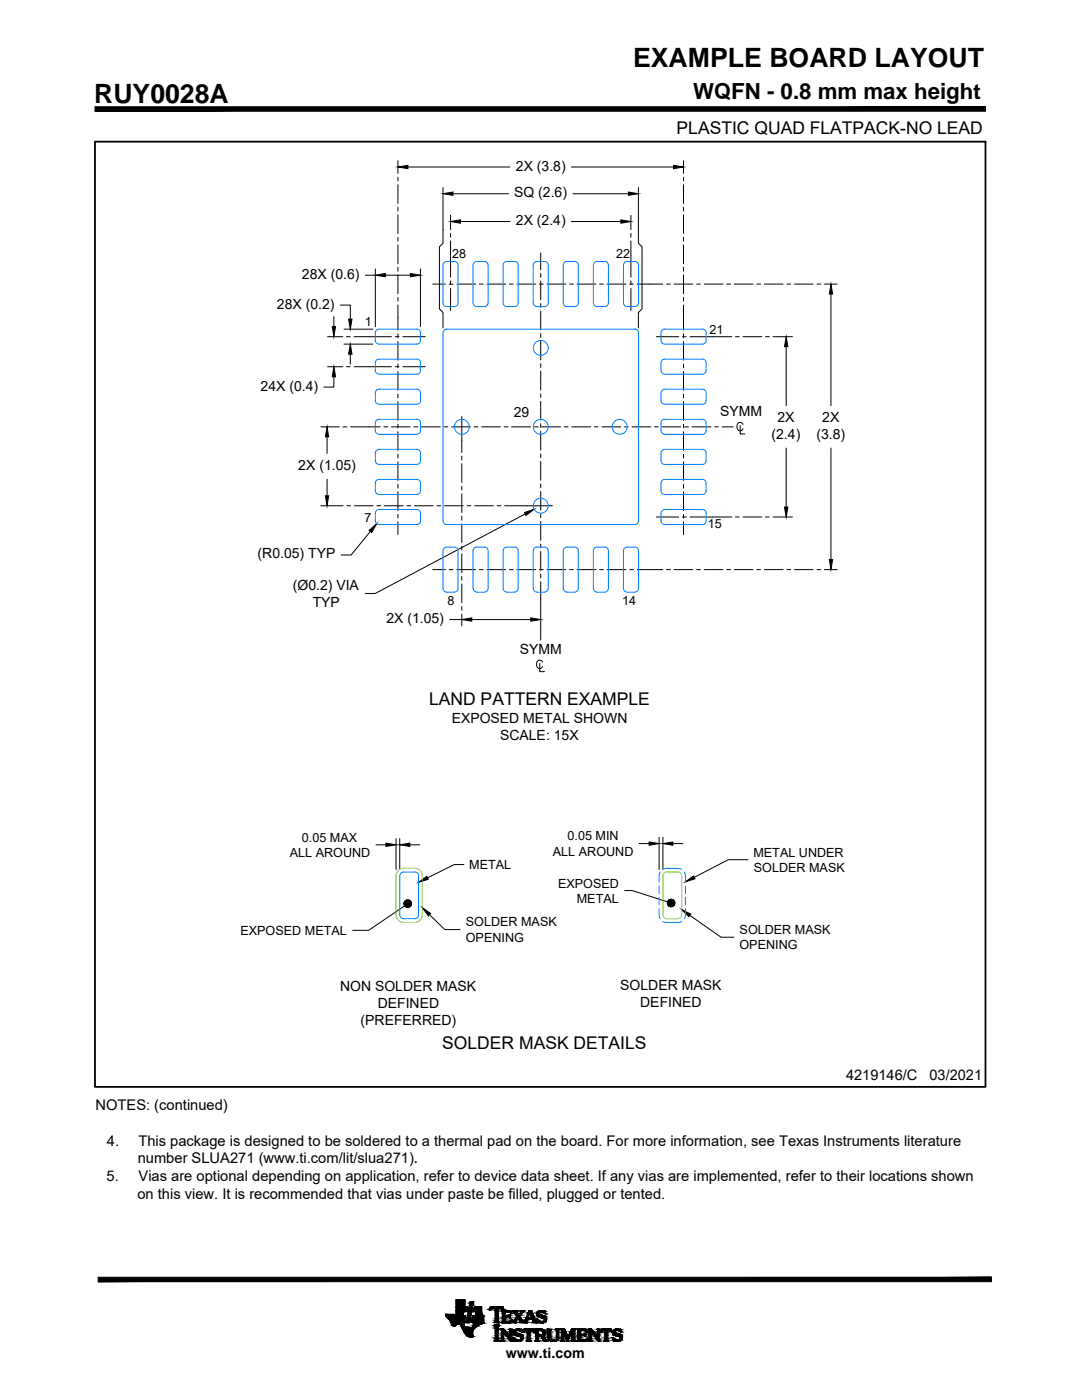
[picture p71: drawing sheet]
<svg xmlns="http://www.w3.org/2000/svg" width="216mm" height="279mm" viewBox="0 0 216 279" stroke-linecap="round" stroke-linejoin="round" font-family="sans-serif">
<defs><g id="words">
<g font-size="5.3">
<text x="126.3" y="13.3">EXAMPLE BOARD LAYOUT</text>
<text x="18.8" y="20.5">RUY0028A</text>
</g>
<text font-size="4.4" x="138.3" y="19.8">WQFN - 0.8 mm max height</text>
<g font-size="3.5">
<text x="135" y="26.8">PLASTIC QUAD FLATPACK-NO LEAD</text>
<text x="85.6" y="140.8">LAND PATTERN EXAMPLE</text>
<text x="88.3" y="209.3">SOLDER MASK DETAILS</text>
</g>
<g font-size="2.9">
<text x="168.8" y="215.6">4219146/C</text>
<text x="185.5" y="215.6">03/2021</text>
<text x="19.1" y="221.6">NOTES: (continued)</text>
<text x="21.3" y="228.7">4.</text>
<text x="27.5" y="232.2">number SLUA271 (www.ti.com/lit/slua271).</text>
<text x="27.6" y="228.7">This package is designed to be soldered to a thermal pad on the board. For more information, see Texas Instruments literature</text>
<text x="21.3" y="235.7">5.</text>
<text x="27.4" y="239.3">on this view. It is recommended that vias under paste be filled, plugged or tented.</text>
<text x="27.7" y="235.7">Vias are optional depending on application, refer to device data sheet. If any vias are implemented, refer to their locations shown</text>
</g>
<g font-size="2.8">
<text x="102.9" y="34">2X (3.8)</text>
<text x="102.6" y="39.4">SQ (2.6)</text>
<text x="102.9" y="44.9">2X (2.4)</text>
<text x="60.2" y="55.6">28X (0.6)</text>
<text x="55.3" y="61.6">28X (0.2)</text>
<text x="52" y="78">24X (0.4)</text>
<text x="102.5" y="83.3">29</text>
<text x="143.7" y="83">SYMM</text>
<text x="154" y="87.6">(2.4)</text>
<text x="155.1" y="84.2">2X</text>
<text x="162.9" y="87.6">(3.8)</text>
<text x="164.1" y="84.2">2X</text>
<text x="59.5" y="93.8">2X (1.05)</text>
<text x="51.4" y="111.5">(R0.05) TYP</text>
<text x="58.4" y="117.8">(Ø0.2) VIA</text>
<text x="62.4" y="121.2">TYP</text>
<text x="77.1" y="124.3">2X (1.05)</text>
<text x="103.7" y="130.4">SYMM</text>
<text x="90.1" y="144.3">EXPOSED METAL SHOWN</text>
<text x="99.8" y="147.7">SCALE: 15X</text>
<text x="67.8" y="197.8">NON SOLDER MASK</text>
<text x="123.8" y="197.6">SOLDER MASK</text>
<text x="75.4" y="201.2">DEFINED</text>
<text x="127.7" y="200.9">DEFINED</text>
<text x="72" y="204.5">(PREFERRED)</text>
<text x="100.9" y="271.1">www.ti.com</text>
</g>
<g font-size="2.5">
<text x="90.2" y="51.5">28</text>
<text x="122.9" y="51.4">22</text>
<text x="72.8" y="65.1">1</text>
<text x="141.6" y="66.7">21</text>
<text x="72.7" y="104.3">7</text>
<text x="141.2" y="105.3">15</text>
<text x="89.3" y="120.8">8</text>
<text x="124.1" y="120.7">14</text>
<text x="60.2" y="168">0.05 MAX</text>
<text x="113.2" y="167.7">0.05 MIN</text>
<text x="57.8" y="171">ALL AROUND</text>
<text x="93.6" y="173.5">METAL</text>
<text x="110.3" y="170.7">ALL AROUND</text>
<text x="150.3" y="171">METAL UNDER</text>
<text x="150.4" y="174">SOLDER MASK</text>
<text x="111.4" y="177.1">EXPOSED</text>
<text x="92.9" y="184.9">SOLDER MASK</text>
<text x="115.1" y="180.1">METAL</text>
<text x="48" y="186.6">EXPOSED METAL</text>
<text x="92.9" y="187.9">OPENING</text>
<text x="147.6" y="189.5">OPENING</text>
<text x="147.6" y="186.4">SOLDER MASK</text>
</g>
</g></defs>
<g fill="#000" stroke="#000" stroke-width=".2">
<path d="M79.4 33.3l2-.3v.7zM88.4 38.7l2-.4v.7zM125.4 38.3l2 .4-2 .3zM134.4 33l2 .3-2 .4zM74.9 54.9l2-.3v.6zM81.9 54.6l2 .3-2 .3zM89.9 44.2l2-.3v.6zM123.9 43.9l2 .3-2 .3zM165.8 56.7l.3 2h-.6zM66.3 65.2h.7l-.4 2zM66.6 73.2l.4 2h-.7zM69.6 63.7h.6l-.3 2z"/>
<path d="M69.9 68.7l.3 2h-.6zM156.9 67.2l.3 2h-.7zM65.3 85.2l.3 2h-.7zM64.9 98.9h.7l-.3 2zM73.6 105.8l1.6-1.3-1 1.8zM104.7 102.3l1.9-.7-1.6 1.3zM156.5 101.2h.7l-.3 2zM165.5 111.7h.6l-.3 2zM92.1 123.6l2-.3v.7zM105.9 123.3l2 .3-2 .4zM77 168.3l2 .3-2 .3zM79.8 168.6l2-.3v.6z"/>
<path d="M83.5 176.1l1.7-1.2 .3 .6zM129.5 168l2 .4-2 .3zM132.3 168.4l2-.4v.7zM136.8 176l1.6-1.2 .3 .6zM84.3 181.1l1.6 1.2-.4 .5zM136 181.5l1.8 .9-.3 .6zM90.5 264.6h.3zM93.9 266.8h.3zM94.2 264h2.3zM97.6 261.4h.1zM101.6 263h.2zM101.7 263l.1 .1z"/>
<path d="M102 262.1h.1zM102.1 263.4h.1zM102.4 266.9h.1zM103.2 265.2h.3zM103.4 267.7h.1zM104.1 265.9h.1zM104.3 265.9h.1zM104.4 265.8h.1zM104.8 263.5h.3zM107.1 263.3h.1zM107.4 262.8h1.5zM107.6 263.9h1.1z"/>
<path d="M107.8 262.9h1.2zM107.9 264h.4zM107.9 266.7h.6zM108.8 262.2h.1zM108.9 267.7h.2zM110.4 267.7h.1zM117.1 265.8h.1zM117.2 267.1h.1zM119.9 265.8h.1zM122.1 265.9h.1zM122.2 266.9h.1zM123.1 267.7h.4z"/>
<path d="M123 265.2h.3zM123.9 265.9h.1z"/>
<path d="M19 21.3v.9l177.6-.9zM19 22.2l177.6-.9v.9z"/>
<path d="M80.8 179.9l-.1 .2 .7 .3zM80.7 180.1l.7 .3-.8-.1zM80.6 180.3v.3l.8-.2z"/>
<path d="M81.1 179.6l.3 .8v-.8zM80.9 179.7l.2-.1 .3 .8zM80.9 179.7l-.1 .2 .6 .5z"/>
<path d="M81.8 179.8l-.4 .6 .6-.5zM81.6 179.6l.2 .2-.4 .6zM81.4 179.6v.8l.2-.8z"/>
<path d="M133.3 179.8l-.1 .2 .7 .2zM133.2 180l.7 .2h-.7zM133.2 180.2v.3l.7-.3z"/>
<path d="M133.7 179.5l.2 .7v-.7zM133.5 179.6l.2-.1 .2 .7zM133.5 179.6l-.2 .2 .6 .4z"/>
<path d="M134.4 179.6l-.5 .6 .6-.4zM134.1 179.5l.3 .1-.5 .6zM133.9 179.5v.7l.2-.7z"/>
<path d="M80.6 180.6l.1 .2 .7-.4zM80.7 180.8l.7-.4-.5 .5zM81.4 180.4l-.5 .5 .2 .2z"/>
<path d="M81.4 180.4l-.3 .7h.2zM81.4 180.4l.2 .7h-.3zM81.4 180.4l.2 .7 .2-.1z"/>
<path d="M81.4 180.4l.4 .6 .1-.2zM81.4 180.4l.7 .2-.2 .2zM81.4 180.4l.7 .2v-.2z"/>
<path d="M81.4 180.4h.7v-.3zM81.4 180.4l.6-.5 .1 .2z"/>
<path d="M133.2 180.5l.1 .2 .6-.5zM133.3 180.7l.6-.5-.4 .6zM133.9 180.2l-.4 .6 .2 .1z"/>
<path d="M133.9 180.2l-.2 .7 .2 .1zM133.9 180.2l.2 .7-.2 .1zM133.9 180.2l.2 .7 .3-.1z"/>
<path d="M133.9 180.2l.5 .6 .1-.1zM133.9 180.2l.7 .2-.1 .3z"/>
<path d="M133.9 180.2l.7 .2 .1-.2zM133.9 180.2l.7-.2 .1 .2zM133.9 180.2l.7-.2-.1-.2z"/>
<path d="M19.6 254.9v.9l178.2-.9zM19.6 255.8l178.2-.9v.9z"/>
<path d="M91 259.4h1.8zM91 259.4h1.8z"/>
<path d="M91 259.4l1.8 .1zM91 259.4l1.8 .1z"/>
<path d="M91 259.5h1.8zM91 259.5h1.8z"/>
<path d="M91 259.5h1.8zM91 259.5h1.8z"/>
<path d="M91 259.5l1.8 .1v-.1zM91 259.5l1.8 .1h-1.8z"/>
<path d="M91 259.6l1.8 .1zM91 259.6l1.8 .1z"/>
<path d="M91 259.7l1.8 .2v-.2zM91 259.7l1.8 .2h-1.8zM91 259.9h1.8zM91 259.9h1.8z"/>
<path d="M91 259.9l1.8 .2v-.2zM91 259.9l1.8 .2h-1.8z"/>
<path d="M93.8 259.9h.7zM93.8 259.9h.7zM93.8 259.9h.7zM93.8 259.9h.7z"/>
<path d="M93.8 259.9l.6 .3 .1-.3zM93.8 259.9l.6 .3h-.7zM93.7 260.2h.7zM93.7 260.2h.7z"/>
<path d="M93.8 259.8h.7zM93.8 259.8l.7 .1zM93.8 259.9h.7zM93.8 259.9h.7z"/>
<path d="M89 262.6h3.9zM89 262.6h3.9z"/>
<path d="M90 264h2.7zM90 264h2.7z"/>
<path d="M90.5 264.6l.2 .1zM90.5 264.7h.2z"/>
<path d="M90.4 264.6h.5zM90.4 264.6h.4z"/>
<path d="M90.3 264.6h.6zM90.3 264.6h.6z"/>
<path d="M90.2 264.4h.8zM90.2 264.4h.8z"/>
<path d="M90.2 264.4l.7 .2 .1-.2zM90.2 264.4l.7 .2z"/>
<path d="M90.1 264.3l.9 .1 .2-.1zM90.1 264.3l.9 .1h-.8z"/>
<path d="M90.1 264.3h1.1zM90.1 264.3h1.1z"/>
<path d="M90.1 264.2h1.2zM90.1 264.2l1.1 .1z"/>
<path d="M90.1 264.2h1.4zM90.1 264.2h1.2z"/>
<path d="M88.9 262.6h3.5zM88.9 262.6h3.5z"/>
<path d="M88.9 262.5h3.5zM88.9 262.5h3.5z"/>
<path d="M88.9 262.5h3.5zM88.9 262.5l3.5 .1z"/>
<path d="M91 262.3h1.5zM91 262.3h1.5z"/>
<path d="M88.9 262.3l3.5 .2 .1-.2zM88.9 262.3l3.5 .2h-3.5z"/>
<path d="M91 262.2h1.5zM91 262.2h1.5z"/>
<path d="M91 262.2h1.5zM91 262.2h1.5z"/>
<path d="M91 262.2h1.5zM91 262.2l1.5 .1z"/>
<path d="M91 262.1l1.5 .1v-.1zM91 262.1l1.5 .1h-1.5z"/>
<path d="M91 261.9l1.5 .2v-.2zM91 261.9l1.5 .2h-1.5z"/>
<path d="M91 261.9h1.5zM91 261.9h1.5z"/>
<path d="M91 261.8h1.6zM91 261.8h1.6z"/>
<path d="M91 261.8l1.5 .1 .1-.1zM91 261.8l1.5 .1h-1.5z"/>
<path d="M91.8 264.4l.8 .1zM91.8 264.4l.8 .1z"/>
<path d="M91.5 264.2h1.1zM91.5 264.2h1.1z"/>
<path d="M91.5 264.2h1.1zM91.5 264.2h1.1z"/>
<path d="M91.6 264.2l1 .1v-.1zM91.6 264.2l1 .1z"/>
<path d="M91.8 264.3h.8zM91.8 264.3l.8 .1z"/>
<path d="M91.9 264.5l.7 .1zM91.9 264.5l.7 .1z"/>
<path d="M92 264.6l.7 .1-.1-.1zM92 264.6l.7 .1h-.7z"/>
<path d="M89.9 263.9h2.8zM89.9 263.9h2.8z"/>
<path d="M89.9 263.9l2.8 .1zM89.9 263.9l2.8 .1z"/>
<path d="M90 264l2.6 .2 .1-.2zM90 264l2.6 .2h-2.5z"/>
<path d="M89.9 263.8h2.8zM89.9 263.8l2.8 .1z"/>
<path d="M89.9 263.8h2.8zM89.9 263.8h2.8z"/>
<path d="M92 264.7h.7zM92 264.7h.7z"/>
<path d="M89.8 263.6l2.9 .1zM89.8 263.6l2.9 .1z"/>
<path d="M89.8 263.7h2.9zM89.8 263.7l2.9 .1z"/>
<path d="M92 264.7l.8 .1zM92 264.7l.8 .1z"/>
<path d="M89.7 263.5l3 .1v-.1zM89.7 263.5l3 .1h-2.9z"/>
<path d="M91 260.1h1.8zM91 260.1h1.8z"/>
<path d="M91 260.1l1.8 .2v-.2zM91 260.1l1.8 .2h-1.8z"/>
<path d="M91 260.3l1.8 .1zM91 260.3l1.8 .1z"/>
<path d="M91 260.4l1.8 .2v-.2zM91 260.4l1.8 .2h-1.8z"/>
<path d="M91 260.6l1.8 .2v-.2zM91 260.6l1.8 .2h-1.8z"/>
<path d="M91 260.8h1.8zM91 260.8h1.8z"/>
<path d="M91 260.8h1.8zM91 260.8h1.8z"/>
<path d="M89.5 263.3h3.3zM89.5 263.3h3.3z"/>
<path d="M89.6 263.3l3.1 .2 .1-.2zM89.6 263.3l3.1 .2h-3z"/>
<path d="M89.3 263l3.5 .1zM89.3 263l3.5 .1z"/>
<path d="M89.3 263.1l3.5 .2v-.2zM89.3 263.1l3.5 .2h-3.3z"/>
<path d="M92.1 264.8l.9 .1zM92.1 264.8l.9 .1z"/>
<path d="M89.1 262.8l3.8 .1zM89.1 262.8l3.8 .1z"/>
<path d="M89.1 262.9l3.7 .1 .1-.1zM89.1 262.9l3.7 .1h-3.5z"/>
<path d="M89 262.7h3.9zM89 262.7l3.9 .1z"/>
<path d="M89 262.6l3.9 .1zM89 262.6l3.9 .1z"/>
<path d="M89 262.7h3.9zM89 262.7h3.9z"/>
<path d="M92.1 264.9h1.1zM92.1 264.9h1.1z"/>
<path d="M91 261.7h2.1zM91 261.7l2.1 .1z"/>
<path d="M91 261.6l2.1 .1v-.1zM91 261.6l2.1 .1h-2.1z"/>
<path d="M91 261.5l2.1 .1v-.1zM91 261.5l2.1 .1h-2.1zM91 261.6h2.1zM91 261.6h2.1z"/>
<path d="M91 261.3h2.2zM91 261.3h2.2z"/>
<path d="M91 261.3l2.1 .2 .1-.2zM91 261.3l2.1 .2h-2.1z"/>
<path d="M92.1 264.9h1.5zM92.1 264.9h1.5z"/>
<path d="M91 261.1l2.2 .2v-.2zM91 261.1l2.2 .2h-2.2z"/>
<path d="M91 261l2.2 .1v-.1zM91 261l2.2 .1h-2.2z"/>
<path d="M91 260.8l2.3 .1zM91 260.8l2.3 .1z"/>
<path d="M91 260.9h2.3zM91 260.9h2.3z"/>
<path d="M91 260.9l2.2 .1 .1-.1zM91 260.9l2.2 .1h-2.2z"/>
<path d="M93 263.9l.7 .1zM93 263.9l.7 .1z"/>
<path d="M93 263.8l.7 .1v-.1zM93 263.8l.7 .1h-.7zM93 263.9h.7zM93 263.9h.7z"/>
<path d="M93 263.7l.7 .1 .1-.1zM93 263.7l.7 .1h-.7zM93 263.8h.7zM93 263.8h.7z"/>
<path d="M93.1 263.5l.7 .2v-.2zM93.1 263.5l.7 .2h-.8zM93 263.7h.8zM93 263.7h.8z"/>
<path d="M93.1 263.2l.7 .3v-.3zM93.1 263.2l.7 .3h-.7zM93.1 263.5h.7zM93.1 263.5h.7z"/>
<path d="M93.9 266.8h.2zM93.9 266.8h.2z"/>
<path d="M93.2 263l.6 .2 .1-.2zM93.2 263l.6 .2h-.7zM93.1 263.2h.7zM93.1 263.2h.7z"/>
<path d="M93.3 262.4l.6 .6 .1-.6zM93.3 262.4l.6 .6h-.7zM93.2 263h.7zM93.2 263h.7z"/>
<path d="M93.4 261.8l.6 .6 .1-.6zM93.4 261.8l.6 .6h-.7zM93.3 262.4h.7zM93.3 262.4h.7z"/>
<path d="M93.5 261.6l.6 .2 .1-.2zM93.5 261.6l.6 .2h-.7zM93.4 261.8h.7zM93.4 261.8h.7z"/>
<path d="M93.5 261.3l.7 .3v-.3zM93.5 261.3l.7 .3h-.7zM93.5 261.6h.7zM93.5 261.6h.7z"/>
<path d="M93.5 261.1l.7 .2 .1-.2zM93.5 261.1l.7 .2h-.7zM93.5 261.3h.7zM93.5 261.3h.7z"/>
<path d="M93.7 266.8h.6zM93.7 266.8h.5z"/>
<path d="M93.6 261l.7 .1v-.1zM93.6 261l.7 .1h-.8zM93.5 261.1h.8zM93.5 261.1h.8z"/>
<path d="M93.6 260.8l.7 .1zM93.6 260.8l.7 .1zM93.6 260.9h.7zM93.6 260.9h.7z"/>
<path d="M93.6 260.9h.7zM93.6 260.9l.7 .1zM93.6 261h.7zM93.6 261h.7z"/>
<path d="M92.6 265.8h1.7zM92.6 265.8h1.7z"/>
<path d="M92.6 265.8l1.7 .2v-.2zM92.6 265.8l1.7 .2h-1.6z"/>
<path d="M92.7 266l1.6 .1zM92.7 266l1.6 .1z"/>
<path d="M92.7 266.1l1.6 .1v-.1zM92.7 266.1l1.6 .1h-1.5zM92.8 266.2h1.5zM92.8 266.2h1.5z"/>
<path d="M92.8 266.2l1.5 .2v-.2zM92.8 266.2l1.5 .2h-1.3z"/>
<path d="M93.7 266.8h.6zM93.7 266.8h.6z"/>
<path d="M93 266.4h1.4zM93 266.4h1.4z"/>
<path d="M93.6 260.5h.8zM93.6 260.5h.8z"/>
<path d="M93 266.4l1.4 .1v-.1zM93 266.4l1.4 .1h-1.2z"/>
<path d="M93.7 260.4h.7zM93.7 260.4l.7 .1zM93.6 260.5h.8zM93.6 260.5h.8z"/>
<path d="M92.5 265.6l1.8 .2 .1-.2zM92.5 265.6l1.8 .2h-1.7z"/>
<path d="M93.2 266.5l1.2 .1zM93.2 266.5l1.2 .1z"/>
<path d="M93.2 266.6l1.3 .1zM93.2 266.6l1.3 .1z"/>
<path d="M93.7 260.2l.7 .2v-.2zM93.7 260.2l.7 .2h-.7zM93.7 260.4h.7zM93.7 260.4h.7z"/>
<path d="M93.5 266.8h.9zM93.5 266.8h1z"/>
<path d="M93.5 266.8h.9zM93.5 266.8h.8z"/>
<path d="M92.4 265.5l2 .1 .1-.1zM92.4 265.5l2 .1h-1.9z"/>
<path d="M93.4 266.7h1.1zM93.4 266.7h1.1z"/>
<path d="M93.5 266.7h1zM93.5 266.7l1 .1z"/>
<path d="M92.3 265.3l2.2 .2 .1-.2zM92.3 265.3l2.2 .2h-2.1z"/>
<path d="M92.3 265.3h2.3zM92.3 265.3h2.3z"/>
<path d="M92.2 265l2.4 .3 .2-.3zM92.2 265l2.4 .3h-2.3z"/>
<path d="M92.1 264.9l2.7 .1 .1-.1zM92.1 264.9l2.7 .1h-2.6zM92.2 265h2.6zM92.2 265h2.6z"/>
<path d="M94.4 264.9h.6zM94.4 264.9h.5zM94.3 264.9h.6zM94.3 264.9h.6z"/>
<path d="M94.4 264.8h.6zM94.4 264.8l.6 .1z"/>
<path d="M94.4 264.7h.7zM94.4 264.7l.6 .1z"/>
<path d="M94.4 264.7h.8zM94.4 264.7h.7z"/>
<path d="M94.4 264.5l.8 .2 .2-.2zM94.4 264.5l.8 .2h-.8z"/>
<path d="M94.4 264.4h1.2zM94.4 264.4l1 .1z"/>
<path d="M94.5 264.3h1.3zM94.5 264.3l1.1 .1z"/>
<path d="M94.5 264.2l1.3 .1 .3-.1zM94.5 264.2l1.3 .1h-1.3z"/>
<path d="M94.6 260.8l1.5 .1zM94.6 260.8l1.5 .1zM94.6 260.9h1.5zM94.6 260.9h1.5z"/>
<path d="M94.6 260.9l1.5 .1v-.1zM94.6 260.9l1.5 .1h-1.5zM94.6 261h1.5zM94.6 261h1.5z"/>
<path d="M94.6 261l1.5 .1v-.1zM94.6 261l1.5 .1h-1.5zM94.6 261.1h1.5zM94.6 261.1h1.5z"/>
<path d="M94.6 261.1l1.5 .2v-.2zM94.6 261.1l1.5 .2h-1.6zM94.5 261.3h1.6zM94.5 261.3h1.6z"/>
<path d="M94.5 261.3l1.6 .2v-.2zM94.5 261.3l1.6 .2h-1.6zM94.5 261.5h1.6zM94.5 261.5h1.6z"/>
<path d="M94.5 261.5l1.6 .1v-.1zM94.5 261.5l1.6 .1h-1.6zM94.5 261.6h1.6zM94.5 261.6h1.6z"/>
<path d="M94.5 261.6l1.6 .1v-.1zM94.5 261.6l1.6 .1h-1.6zM94.5 261.7h1.6zM94.5 261.7h1.6z"/>
<path d="M94.5 261.7l1.6 .1zM94.5 261.7l1.6 .1zM94.4 261.8h1.7zM94.4 261.8h1.7z"/>
<path d="M95 261.8h1.1zM95 261.8h1.1z"/>
<path d="M95 261.8l1.1 .1zM95 261.8l1.1 .1z"/>
<path d="M94.9 261.9h1.2zM94.9 261.9h1.2z"/>
<path d="M94.9 261.9l1.2 .2v-.2zM94.9 261.9l1.2 .2h-1.2z"/>
<path d="M94.9 262.1l1.3 .1-.1-.1zM94.9 262.1l1.3 .1h-1.3z"/>
<path d="M94.5 264.2h1.7zM94.5 264.2h1.6z"/>
<path d="M94.9 262.2l1.4 .1-.1-.1zM94.9 262.2l1.4 .1h-1.4z"/>
<path d="M94.9 262.3l1.5 .2-.1-.2zM94.9 262.3l1.5 .2h-1.6z"/>
<path d="M94.5 264.2h1.8zM94.5 264.2h1.7z"/>
<path d="M94.8 262.5h1.6zM94.8 262.5h1.6z"/>
<path d="M94.8 262.5l1.7 .1zM94.8 262.5l1.7 .1z"/>
<path d="M94.8 262.6h1.7zM94.8 262.6h1.7z"/>
<path d="M94.5 264.1h2zM94.5 264.1l1.8 .1z"/>
<path d="M94.8 262.6h1.7zM94.8 262.6h1.7zM94.8 262.6h1.7zM94.8 262.6h1.7z"/>
<path d="M94.8 262.6h1.7zM94.8 262.6h1.7z"/>
<path d="M94.3 262.6h2.2zM94.3 262.6h2.2z"/>
<path d="M94.3 262.6l2.2 .1zM94.3 262.6l2.2 .1z"/>
<path d="M94.3 262.7h2.2zM94.3 262.7h2.2z"/>
<path d="M94.3 262.7l2.2 .1zM94.3 262.7l2.2 .1zM94.2 262.8h2.3zM94.2 262.8h2.3z"/>
<path d="M94.2 262.8l2.3 .1v-.1zM94.2 262.8l2.3 .1h-2.3z"/>
<path d="M94.2 262.9l2.3 .1zM94.2 262.9l2.3 .1z"/>
<path d="M94.2 263l2.3 .3v-.3zM94.2 263l2.3 .3h-2.4z"/>
<path d="M94.1 263.3h2.4zM94.1 263.3h2.4z"/>
<path d="M94.1 263.3l2.4 .1zM94.1 263.4h2.4z"/>
<path d="M94.1 263.4l2.4 .1v-.1zM94.1 263.4l2.4 .1h-2.4z"/>
<path d="M94.1 263.5h2.4zM94.1 263.5h2.4z"/>
<path d="M94.1 263.5l2.4 .1zM94.1 263.5l2.4 .1z"/>
<path d="M94.1 263.6l2.4 .1v-.1zM94.1 263.6l2.4 .1h-2.4z"/>
<path d="M94.1 263.7l2.4 .1zM94.1 263.7l2.4 .1z"/>
<path d="M94.1 263.8h2.4zM94.1 263.8h2.4z"/>
<path d="M94.1 263.8l2.4 .1zM94.1 263.8l2.4 .1z"/>
<path d="M94.1 263.9h2.4zM94.1 263.9h2.4z"/>
<path d="M94.1 263.9l2.4 .1zM94.1 263.9l2.4 .1zM94.2 264h2.3z"/>
<path d="M94.3 264h2.2zM94.3 264h2.2z"/>
<path d="M94.5 264h2zM94.5 264h2zM94.5 264h2zM94.5 264h2z"/>
<path d="M94.5 264h2zM94.5 264h2z"/>
<path d="M94.5 264h2zM94.5 264h2z"/>
<path d="M94.5 264l2 .1zM94.5 264l2 .1zM94.5 264.1h2zM94.5 264.1h2zM94.5 264.1h2zM94.5 264.1h2z"/>
<path d="M94.5 264.1h2zM94.5 264.1h2z"/>
<path d="M97.6 261.4h.2zM97.6 261.4h.1z"/>
<path d="M97.7 261.3h.1zM97.7 261.3l.1 .1z"/>
<path d="M97.7 261.3h.2zM97.7 261.3h.1z"/>
<path d="M97.7 261.2h.3zM97.7 261.2l.2 .1z"/>
<path d="M97.7 261.2h.4zM97.7 261.2h.3z"/>
<path d="M97.7 261.2h.6zM97.7 261.2h.7z"/>
<path d="M97.7 261.2h.6zM97.7 261.2h.4z"/>
<path d="M97.7 261.2h.7zM97.7 261.2h.9z"/>
<path d="M98.6 264.5h1.1zM98.6 264.5h1.1zM98.6 264.5h1.1zM98.6 264.5h1.1zM98.6 264.5h1.1zM98.6 264.5h1.1zM98.6 264.5h1.1zM98.6 264.5h1.1zM98.6 264.5h1.1zM98.6 264.5h1.1zM98.6 264.5h1.1zM98.6 264.5h1.1zM98.6 264.5h1.1zM98.6 264.5h1.1zM98.6 264.5h1.1zM98.6 264.5h1.1z"/>
<path d="M98.6 263.9h1zM98.6 263.9h1z"/>
<path d="M98.7 263.9h.9zM98.7 263.9h.9z"/>
<path d="M98.7 263.8h.8zM98.7 263.8h.8z"/>
<path d="M98.8 261.4h.6zM98.8 261.4h.6z"/>
<path d="M98.8 265.3h.6zM98.8 265.3h.6z"/>
<path d="M98.8 261.3l.6 .1zM98.8 261.3l.6 .1zM98.8 261.4h.6zM98.8 261.4h.6z"/>
<path d="M98.8 261.4h.6zM98.8 261.4h.6z"/>
<path d="M98.8 261.4l.6 .1v-.1zM98.8 261.4l.6 .1h-.6zM98.8 261.5h.6zM98.8 261.5h.6z"/>
<path d="M98.8 261.5l.6 .2v-.2zM98.8 261.5l.6 .2h-.6zM98.8 261.7h.6zM98.8 261.7h.6z"/>
<path d="M98.8 261.7l.6 .4v-.4zM98.8 261.7l.6 .4h-.6zM98.8 262.1h.6zM98.8 262.1h.6z"/>
<path d="M98.8 262.1l.6 .4v-.4zM98.8 262.1l.6 .4h-.6zM98.8 262.5h.6zM98.8 262.5h.6z"/>
<path d="M98.8 262.5l.6 .4v-.4zM98.8 262.5l.6 .4h-.6zM98.8 262.9h.6zM98.8 262.9h.6z"/>
<path d="M98.8 262.9l.6 .3v-.3zM98.8 262.9l.6 .3h-.6zM98.8 263.2h.6zM98.8 263.2h.6z"/>
<path d="M98.8 263.2l.6 .2v-.2zM98.8 263.2l.6 .2h-.6zM98.8 263.4h.6zM98.8 263.4h.6z"/>
<path d="M98.8 263.4l.6 .1v-.1zM98.8 263.4l.6 .1h-.6zM98.8 263.5h.6zM98.8 263.5h.6z"/>
<path d="M98.8 263.5l.6 .1zM98.8 263.5l.6 .1zM98.8 263.6h.6zM98.8 263.6h.6z"/>
<path d="M98.8 263.6h.6zM98.8 263.6h.6z"/>
<path d="M98.8 263.6l.6 .2v-.2zM98.8 263.6l.6 .2h-.6z"/>
<path d="M98.8 264.9h.6zM98.8 264.9h.6zM98.8 264.9h.6zM98.8 264.9h.6z"/>
<path d="M98.8 264.9l.6 .1zM98.8 264.9l.6 .1zM98.8 265h.6zM98.8 265h.6z"/>
<path d="M98.8 265l.6 .1v-.1zM98.8 265l.6 .1h-.6zM98.8 265.1h.6zM98.8 265.1h.6z"/>
<path d="M98.8 265.1l.6 .2v-.2zM98.8 265.1l.6 .2h-.6z"/>
<path d="M98.8 265.3l.6 .4v-.4zM98.8 265.3l.6 .4h-.6zM98.8 265.7h.6zM98.8 265.7h.6z"/>
<path d="M98.8 265.7l.6 .4v-.4zM98.8 265.7l.6 .4h-.6zM98.8 266.1h.6zM98.8 266.1h.6z"/>
<path d="M98.8 266.1l.6 .4v-.4zM98.8 266.1l.6 .4h-.6zM98.8 266.5h.6zM98.8 266.5h.6z"/>
<path d="M98.8 266.5l.6 .4v-.4zM98.8 266.5l.6 .4h-.6zM98.8 266.9h.6zM98.8 266.9h.6z"/>
<path d="M98.8 266.9l.6 .2v-.2zM98.8 266.9l.6 .2h-.6zM98.8 267.1h.6zM98.8 267.1h.6z"/>
<path d="M98.8 267.1l.6 .1v-.1zM98.8 267.1l.6 .1h-.6zM98.8 267.2h.6zM98.8 267.2h.6z"/>
<path d="M98.8 267.2h.6zM98.8 267.2h.6zM98.8 267.2h.6zM98.8 267.2h.6z"/>
<path d="M98.8 267.2l.6 .1zM98.8 267.2l.6 .1z"/>
<path d="M98.8 267.3l.6 .1v-.1zM98.8 267.3l.6 .1h-.6z"/>
<path d="M98.8 261.3h.6zM98.8 261.3h.6z"/>
<path d="M98.8 263.8h.7zM98.8 263.8h.7h-.8z"/>
<path d="M98.8 264.8h.6zM98.8 264.8h.6z"/>
<path d="M98.8 264.8l.6 .1v-.1zM98.8 264.8l.6 .1h-.6z"/>
<path d="M98.8 267.4l.7 .1zM98.8 267.4l.7 .1h-.8z"/>
<path d="M98.8 261.2h.6zM98.8 261.2l.6 .1z"/>
<path d="M98.8 264.7h.6zM98.8 264.7l.6 .1z"/>
<path d="M98.7 263.8l.9 .1zM98.7 263.9h.9z"/>
<path d="M98.7 267.5l.9 .1zM98.7 267.6h.9z"/>
<path d="M98.7 264.7h.8zM98.7 264.7h.7z"/>
<path d="M98.7 261.2h.8zM98.7 261.2h.7z"/>
<path d="M98.7 264.6h.8zM98.7 264.6l.8 .1z"/>
<path d="M98.7 263.9h.9zM98.6 263.9h1z"/>
<path d="M98.7 264.6h.9zM98.7 264.6h.8z"/>
<path d="M98.7 267.6h1zM98.6 267.6h1.1z"/>
<path d="M98.6 261.2h1zM98.6 261.2h.9z"/>
<path d="M98.6 263.9l1 .1zM98.6 263.9l1 .1z"/>
<path d="M98.6 264.5l1.1 .1zM98.6 264.5l1.1 .1zM98.6 264.6h1.1zM98.6 264.6h1.1z"/>
<path d="M98.6 264.6h1.1zM98.6 264.6h1z"/>
<path d="M98.6 267.6l1.1 .1zM98.6 267.6l1.1 .1z"/>
<path d="M100.1 267.3h.3zM100.1 267.3h.3z"/>
<path d="M100.3 262h.5zM100.3 262h.5z"/>
<path d="M97.8 260.8l2.6 .1zM97.8 260.8l2.6 .1zM97.8 260.9h2.6zM97.8 260.9h2.6z"/>
<path d="M97.8 260.9h2.6zM97.8 260.9h2.6zM97.8 260.9h2.6zM97.8 260.9h2.6z"/>
<path d="M97.8 260.9l2.7 .2-.1-.2zM97.8 260.9l2.7 .2h-2.8z"/>
<path d="M100.1 265.9h.3zM100.1 265.9h.3z"/>
<path d="M100.1 265.9h.3zM100.1 265.9h.3z"/>
<path d="M100.1 265.9l.3 .2v-.2zM100.1 265.9l.3 .2h-.3z"/>
<path d="M100.1 266.1l.3 .1zM100.1 266.1l.3 .1z"/>
<path d="M100.1 266.2l.3 .1v-.1zM100.1 266.2l.3 .1h-.3z"/>
<path d="M100.1 266.3l.3 .2v-.2zM100.1 266.3l.3 .2h-.3z"/>
<path d="M100.1 266.5l.3 .1v-.1zM100.1 266.5l.3 .1h-.3z"/>
<path d="M100.1 266.6l.3 .2v-.2zM100.1 266.6l.3 .2h-.3z"/>
<path d="M100.1 266.8l.3 .1v-.1zM100.1 266.8l.3 .1h-.3z"/>
<path d="M100.1 266.9l.3 .1zM100.1 266.9l.3 .1z"/>
<path d="M100.1 267l.3 .1zM100.1 267l.3 .1z"/>
<path d="M100.1 267.1h.3zM100.1 267.1h.3z"/>
<path d="M100.1 267.1l.3 .1zM100.1 267.1l.3 .1z"/>
<path d="M100.1 267.2h.3zM100.1 267.2h.3z"/>
<path d="M100.1 267.2l.3 .1zM100.1 267.2l.3 .1z"/>
<path d="M100.1 267.3l.3 .1v-.1zM100.1 267.3l.3 .1h-.3z"/>
<path d="M100.1 265.9h.3zM100.1 265.9h.3z"/>
<path d="M100.1 267.4l.4 .1zM100.1 267.4l.4 .1z"/>
<path d="M100 267.5h.5zM100 267.5h.5z"/>
<path d="M97.7 261.1l2.8 .1zM97.7 261.1l2.8 .1z"/>
<path d="M99.6 261.2h.9zM99.6 261.2h.9z"/>
<path d="M99.8 261.2h.7zM99.8 261.2h.7z"/>
<path d="M99.9 261.2h.6zM99.9 261.2h.6z"/>
<path d="M100.5 266h.7zM100.5 266h.7z"/>
<path d="M100 267.5h.5zM100 267.5h.5z"/>
<path d="M100.2 261.2l.3 .1zM100.2 261.2l.3 .1z"/>
<path d="M100 267.5l.6 .1zM100 267.6h.6z"/>
<path d="M100.4 261.3h.1zM100.4 261.3h.1z"/>
<path d="M100.4 261.3l.1 .1zM100.4 261.3l.1 .1z"/>
<path d="M100.4 261.4h.2zM100.4 261.4h.2z"/>
<path d="M99.9 265.3h.7zM99.9 265.3h.7z"/>
<path d="M100.5 261.4h.1zM100.5 261.4h.1z"/>
<path d="M99.9 265.3h.7zM99.9 265.3h.7z"/>
<path d="M100 267.6h.7zM99.9 267.6h.8z"/>
<path d="M99.9 265.3h.7zM99.9 265.3h.7z"/>
<path d="M99.9 265.3l.8 .1zM99.9 265.3l.8 .1z"/>
<path d="M99.9 267.6l.8 .1zM99.9 267.6l.8 .1z"/>
<path d="M99.9 265.4h.8zM99.9 265.4h.8z"/>
<path d="M99.9 265.4h.8zM99.9 265.4h.8z"/>
<path d="M100 265.4l.7 .1zM100 265.4l.7 .1z"/>
<path d="M100 265.5h.8zM100 265.5h.8z"/>
<path d="M100.3 262h.5zM100.3 262h.5z"/>
<path d="M100.3 262l.5 .1zM100.3 262l.5 .1z"/>
<path d="M100.3 262.1h.5zM100.3 262.1h.5z"/>
<path d="M100.3 262.1l.5 .1zM100.3 262.1l.5 .1z"/>
<path d="M100.3 262.2h.5zM100.3 262.2h.5z"/>
<path d="M100.3 262.2l.5 .3v-.3zM100.3 262.2l.5 .3h-.5z"/>
<path d="M100.3 262.5h.5zM100.3 262.5h.5z"/>
<path d="M100.3 262.5l.5 .1zM100.3 262.5l.5 .1z"/>
<path d="M100.3 262.9h.5zM100.3 262.9h.5z"/>
<path d="M100.3 262.9l.5 .1v-.1zM100.3 262.9l.5 .1h-.5z"/>
<path d="M100.3 263l.5 .1zM100.3 263l.5 .1z"/>
<path d="M100.3 263.1l.5 .1v-.1zM100.3 263.1l.5 .1h-.5z"/>
<path d="M100.3 263.2l.5 .1v-.1zM100.3 263.2l.5 .1h-.5z"/>
<path d="M100.3 263.3l.5 .1zM100.3 263.3l.5 .1z"/>
<path d="M100.3 263.4l.5 .1zM100.3 263.4l.5 .1z"/>
<path d="M100.3 263.5h.5zM100.3 263.5h.5z"/>
<path d="M100.3 263.5h.5zM100.3 263.5h.5z"/>
<path d="M100.3 262h.5zM100.3 262h.5z"/>
<path d="M100.3 262h.5zM100.3 262h.5z"/>
<path d="M100.3 262h.5zM100.3 262h.5z"/>
<path d="M100.3 262.6h.5zM100.3 262.6h.5z"/>
<path d="M100.3 262.9h.5zM100.3 262.9h.5z"/>
<path d="M100.3 263.5l.5 .1zM100.3 263.5l.5 .1z"/>
<path d="M100.3 263.6h.5zM100.3 263.6h.5z"/>
<path d="M100.3 263.6h.5zM100.3 263.6h.5z"/>
<path d="M100.3 263.6l.5 .1zM100.3 263.6l.5 .1z"/>
<path d="M100.1 265.5l.8 .2-.1-.2zM100.1 265.5l.8 .2h-.8z"/>
<path d="M100.3 261.9h.5zM100.3 261.9l.5 .1z"/>
<path d="M100.3 263.7h.5zM100.3 263.7h.5z"/>
<path d="M100.3 263.7h.6zM100.2 263.7h.7z"/>
<path d="M100.3 261.9h.6zM100.3 261.9h.5z"/>
<path d="M100.1 265.7h.8zM100.1 265.7h.8z"/>
<path d="M100.1 265.7h.8zM100.1 265.7h.8z"/>
<path d="M100.1 265.7h.9zM100.1 265.7h.9z"/>
<path d="M100.2 261.9h.8zM100.2 261.9h.7z"/>
<path d="M100.2 263.7h.8zM100.2 263.7h.8z"/>
<path d="M100.1 265.7l.9 .1zM100.1 265.7l.9 .1z"/>
<path d="M100.1 265.8l1 .1zM100.1 265.8l1 .1z"/>
<path d="M100.4 265.9h.7zM100.4 265.9h.7z"/>
<path d="M100.4 265.9l.8 .1zM100.4 265.9l.8 .1z"/>
<path d="M100.5 266h.7zM100.5 266h.7z"/>
<path d="M100.6 266l.8 .2-.2-.2zM100.6 266l.8 .2h-.7z"/>
<path d="M100.7 266.2h.7zM100.7 266.2h.7z"/>
<path d="M100.7 266.2l.8 .1zM100.7 266.2l.8 .1z"/>
<path d="M101.4 262.6h.4zM101.4 262.6h.4zM101.4 262.6h.4z"/>
<path d="M100.8 266.3l.8 .1-.1-.1zM100.8 266.3l.8 .1h-.7z"/>
<path d="M101.6 265.3h.7zM101.6 265.3h.7z"/>
<path d="M100.9 266.4l.7 .1zM100.9 266.4l.7 .1z"/>
<path d="M100.9 266.5h.7zM100.9 266.5h.7z"/>
<path d="M101 266.5l.7 .1zM101 266.5l.7 .1z"/>
<path d="M101 266.6h.8zM101 266.6h.8z"/>
<path d="M101.8 265.7h.3zM101.8 265.7h.3z"/>
<path d="M101.1 266.6h.7zM101.1 266.6h.7z"/>
<path d="M101.7 262.4l.1 .1zM101.7 262.4l.1 .1z"/>
<path d="M101.6 262.5h.2zM101.6 262.5h.2z"/>
<path d="M101.6 262.5l.2 .1zM101.6 262.5l.2 .1z"/>
<path d="M101.6 262.6h.2zM101.5 262.6h.3z"/>
<path d="M101.5 262.6h.3zM101.4 262.6h.4zM101.4 262.6h.4z"/>
<path d="M100.3 262.6l1.5 .1v-.1zM100.3 262.6l1.5 .1h-1.5z"/>
<path d="M100.3 262.7l1.5 .1zM100.3 262.7l1.5 .1z"/>
<path d="M100.3 262.8l1.5 .1zM100.3 262.8l1.5 .1z"/>
<path d="M101.4 262.9h.4zM101.4 262.9h.4z"/>
<path d="M101.5 262.9h.3zM101.5 262.9h.3z"/>
<path d="M101.6 262.9l.2 .1zM101.6 262.9l.2 .1zM101.6 263h.2z"/>
<path d="M101.7 263h.1zM101.7 263h.1z"/>
<path d="M100 261.6h1.9zM100 261.6h1.9z"/>
<path d="M100 261.6l1.9 .1zM100 261.6l1.9 .1z"/>
<path d="M100 261.7h1.9zM100 261.7h1.9z"/>
<path d="M100.1 261.7h1.9zM100.1 261.7h1.9z"/>
<path d="M101.9 267.6h.2zM101.9 267.6h.2z"/>
<path d="M100.2 261.7l1.8 .1zM100.2 261.7l1.8 .1z"/>
<path d="M100.2 261.8h1.8zM100.2 261.8h1.8z"/>
<path d="M100.2 261.8h1.8zM100.2 261.8h1.8z"/>
<path d="M100.2 261.8l1.8 .1zM100.2 261.8l1.8 .1z"/>
<path d="M101.4 261.9h.6zM101.4 261.9h.6z"/>
<path d="M101.6 261.9l.5 .1zM101.6 261.9l.5 .1z"/>
<path d="M100 264h2zM100 264h2z"/>
<path d="M100.1 263.9h1.9zM100 263.9h2z"/>
<path d="M100 263.9h2zM100 263.9h2z"/>
<path d="M100 263.9h2zM100 263.9l2 .1z"/>
<path d="M101.8 262h.3zM101.8 262h.3z"/>
<path d="M100.2 263.8h1.9zM100.1 263.9h1.9z"/>
<path d="M101.9 262l.2 .1zM101.9 262l.2 .1z"/>
<path d="M102 262.1h.1zM102 262.1h.1zM102 262.1h.1zM102 262.1h.1z"/>
<path d="M100.2 263.7h1.9zM100.2 263.7h1.9z"/>
<path d="M100.2 263.7l1.9 .1zM100.2 263.7l1.9 .1z"/>
<path d="M100.2 263.8h1.9zM100.2 263.8h1.9z"/>
<path d="M101.8 265.6l.3 .1zM101.8 265.6l.3 .1z"/>
<path d="M101.8 265.7h.3zM101.8 265.7h.3z"/>
<path d="M101.8 265.7h.3zM101.8 265.7h.3z"/>
<path d="M101.8 265.7h.3zM101.8 265.7h.3z"/>
<path d="M101.8 265.7l.3 .1zM101.8 265.7l.3 .1z"/>
<path d="M101.8 265.8h.3zM101.8 265.8h.3z"/>
<path d="M101.8 265.8l.3 .1zM101.8 265.8l.3 .1z"/>
<path d="M101.8 265.9l.3 .1zM101.8 265.9l.3 .1z"/>
<path d="M101.8 266l.3 .1v-.1zM101.8 266l.3 .1h-.3z"/>
<path d="M101.8 266.1l.3 .2v-.2zM101.8 266.1l.3 .2h-.3z"/>
<path d="M101.8 266.3h.3zM101.8 266.3h.3z"/>
<path d="M101.8 266.3l.3 .2v-.2zM101.8 266.3l.3 .2h-.3z"/>
<path d="M101.8 266.5l.3 .1v-.1zM101.8 266.5l.3 .1h-.3z"/>
<path d="M101.8 266.6h.3zM101.8 266.6h.3z"/>
<path d="M101.1 266.6l1 .1zM101.1 266.6l1 .1z"/>
<path d="M101.1 266.7l1 .1v-.1zM101.1 266.7l1 .1z"/>
<path d="M101.2 266.8l.9 .3v-.3zM101.2 266.8l.9 .3h-.6z"/>
<path d="M101.5 267.1h.6zM101.5 267.1h.6z"/>
<path d="M101.5 267.1l.6 .2v-.2zM101.5 267.1l.6 .2h-.5z"/>
<path d="M101.6 267.3l.5 .1v-.1zM101.6 267.3l.5 .1z"/>
<path d="M101.7 267.4h.4zM101.7 267.4h.4z"/>
<path d="M101.8 267.4l.3 .1v-.1zM101.8 267.4l.3 .1z"/>
<path d="M101.9 267.5h.2zM101.9 267.5h.2z"/>
<path d="M101.9 267.5l.2 .1zM101.9 267.5l.2 .1z"/>
<path d="M101.9 267.6l.2 .1zM101.9 267.6l.2 .1z"/>
<path d="M102 267.7h.1zM102 267.7h.1z"/>
<path d="M101.7 263.7h.4zM101.5 263.7h.6z"/>
<path d="M101.8 265.5l.3 .1zM101.8 265.5l.3 .1z"/>
<path d="M101.8 265.6h.3zM101.8 265.6h.3z"/>
<path d="M101.8 263.6h.3zM101.7 263.7h.4z"/>
<path d="M101.8 265.5h.3zM101.8 265.5h.3z"/>
<path d="M101.8 265.5h.3zM101.8 265.5h.3z"/>
<path d="M102.2 263.9h.9zM102.2 263.9h.9z"/>
<path d="M102 263.5h.2zM102 263.5h.2z"/>
<path d="M102 263.5l.1 .1 .1-.1zM101.8 263.6l.2-.1 .1 .1z"/>
<path d="M101.7 265.4h.5zM101.7 265.4l.4 .1z"/>
<path d="M102.1 263.5h.1zM102.1 263.5h.1z"/>
<path d="M101.7 265.4h.5zM101.7 265.4h.5z"/>
<path d="M101.7 265.4h.5zM101.7 265.4h.5z"/>
<path d="M102.3 261.7h.9zM102.3 261.7h.9z"/>
<path d="M101.6 265.3h.7zM101.6 265.3h.7z"/>
<path d="M101.6 265.3h.7zM101.6 265.3h.7z"/>
<path d="M101.6 265.3h.7zM101.6 265.3l.6 .1z"/>
<path d="M102.5 265.9h.4zM102.5 265.9h.4z"/>
<path d="M102.5 266.1h.6zM102.5 266.1h.6z"/>
<path d="M102.5 266.1h.7zM102.5 266.1h.7z"/>
<path d="M102.4 266.9l.1 .1zM102.4 266.9l.1 .1z"/>
<path d="M102.4 267l.2 .1zM102.4 267l.2 .1z"/>
<path d="M102.6 267.6h.2zM102.6 267.6h.2z"/>
<path d="M102.4 267.1h.2zM102.4 267.1h.2z"/>
<path d="M102.4 267.1l.5 .2zM102.4 267.1l.5 .2h-.4z"/>
<path d="M102.7 266.4h1.5zM102.7 266.4h1.5z"/>
<path d="M102.6 267.6h.1zM102.6 267.6h.1z"/>
<path d="M102.6 267.6h.1zM102.6 267.6l.1 .1z"/>
<path d="M102.8 265.4h1.1zM102.8 265.4h1.1z"/>
<path d="M102.6 267.6h.2zM102.6 267.6h.1z"/>
<path d="M102.5 267.3h.5zM102.5 267.3h.5z"/>
<path d="M102.5 263.8h.4zM102.4 263.8h.5z"/>
<path d="M102.4 263.8h.5zM102.4 263.8h.5z"/>
<path d="M102.4 263.8l.5 .1zM102.3 263.9h.6z"/>
<path d="M102.5 265.8l.4 .1zM102.5 265.8l.4 .1h-.4z"/>
<path d="M102.9 267.6h1.1zM102.9 267.6h1.1z"/>
<path d="M102.5 263.7h.4zM102.5 263.7l.4 .1h-.4zM102.5 263.8h.4zM102.5 263.8h.4z"/>
<path d="M102.3 263.9h.7zM102.2 263.9h.8z"/>
<path d="M102.5 265.7l.4 .1zM102.5 265.7l.4 .1z"/>
<path d="M102.5 265.8h.4zM102.5 265.8h.4z"/>
<path d="M102.5 265.9l.5 .1zM102.5 265.9l.5 .1z"/>
<path d="M102.6 263.6h.3zM102.6 263.6h.4z"/>
<path d="M102.6 263.6h.3zM102.6 263.6h.3z"/>
<path d="M102.6 263.6h.3zM102.6 263.6l.3 .1z"/>
<path d="M102.6 263.6h.4zM102.6 263.6h.4z"/>
<path d="M102.5 266l.6 .1zM102.5 266l.6 .1z"/>
<path d="M102.6 263.6h.4zM102.6 263.6h.4z"/>
<path d="M102.2 263.9h.9zM102.2 263.9h.9z"/>
<path d="M102.5 265.6h.5zM102.5 265.6l.4 .1z"/>
<path d="M102.5 267.3l.6 .1zM102.5 267.3l.6 .1z"/>
<path d="M103 263h.3zM103 263h.3z"/>
<path d="M102.6 263.5h.4zM102.6 263.5l.4 .1z"/>
<path d="M102.5 265.6h.5zM102.5 265.6h.5z"/>
<path d="M102.7 263.5h.3zM102.6 263.5h.4z"/>
<path d="M102.7 263.5h.3zM102.7 263.5h.3z"/>
<path d="M102.2 263.9l.9 .1zM102.2 263.9l.9 .1z"/>
<path d="M102.5 266.1h.7zM102.5 266.1h.7z"/>
<path d="M103.1 262.7h.6zM103.1 262.7h.6z"/>
<path d="M102.8 263.3l.2 .2 .1-.2zM102.8 263.3l.2 .2h-.3z"/>
<path d="M102.5 267.4h.8zM102.5 267.4h.8z"/>
<path d="M102.8 263.3h.3zM102.8 263.3h.3z"/>
<path d="M102.4 261.7h.8zM102.4 261.7h.8z"/>
<path d="M102.4 261.7l.8 .1zM102.4 261.7l.8 .1z"/>
<path d="M102.5 261.8h.7zM102.5 261.8h.7z"/>
<path d="M102.5 261.8l.7 .1zM102.5 261.8l.7 .1z"/>
<path d="M102.6 265.5h.6zM102.6 265.5h.6z"/>
<path d="M102.6 265.5h.6zM102.6 265.5l.4 .1z"/>
<path d="M102.5 261.9h.7zM102.5 261.9h.7z"/>
<path d="M102.6 261.9l.6 .1zM102.6 261.9l.6 .1z"/>
<path d="M102.6 262h.6zM102.6 262h.6zM102.6 262h.6zM102.6 262h.6z"/>
<path d="M102.3 261.7h.9zM102.3 261.7h.9z"/>
<path d="M102.6 262h.6zM102.6 262h.6z"/>
<path d="M102.6 262h.6zM102.6 262h.6z"/>
<path d="M102.6 262l.7 .1zM102.6 262l.7 .1z"/>
<path d="M102.9 263.2l.2 .1 .1-.1zM102.9 263.2l.2 .1h-.3z"/>
<path d="M102.5 266.1h.8zM102.5 266.1h.8z"/>
<path d="M102.9 263.1h.4zM102.9 263.1l.3 .1z"/>
<path d="M102.5 267.4h.9zM102.5 267.4h.9z"/>
<path d="M102.6 262.1h.7zM102.6 262.1h.7z"/>
<path d="M102.9 263.1h.4zM102.9 263.1h.4z"/>
<path d="M102.5 266.1l.9 .1zM102.5 266.1l.9 .1z"/>
<path d="M102.2 261.6l1.1 .1zM102.2 261.6l1.1 .1z"/>
<path d="M102.2 261.7h1.1zM102.2 261.7h1z"/>
<path d="M102.7 262.1l.7 .1zM102.7 262.1l.7 .1z"/>
<path d="M103 263h.3zM103 263h.3z"/>
<path d="M103 263h.3zM103 263l.3 .1z"/>
<path d="M102.6 265.5h.7zM102.6 265.5h.6z"/>
<path d="M103.3 266.7h1.1zM103.3 266.7h1.1z"/>
<path d="M102.8 262.2l.7 .2-.1-.2zM102.8 262.2l.7 .2h-.6z"/>
<path d="M102.9 262.4h.6zM102.9 262.4h.6z"/>
<path d="M103.2 265.2h.3zM103.1 265.2h.4z"/>
<path d="M102.9 262.4l.6 .1zM102.9 262.4l.6 .1z"/>
<path d="M103.1 265.2l.5 .1zM103 265.3h.6z"/>
<path d="M102.5 266.2h1zM102.5 266.2h1z"/>
<path d="M102.5 266.2h1.1zM102.5 266.2h1.1z"/>
<path d="M102.9 262.5h.6zM102.9 262.5h.6z"/>
<path d="M103.6 262.5h.3zM103.6 262.5h.3z"/>
<path d="M102.9 262.5h.7zM102.9 262.5h.7z"/>
<path d="M103.6 263.9h1.6zM103.6 263.9h1.6z"/>
<path d="M102.5 266.2h1.1zM102.5 266.2h1.1z"/>
<path d="M103 265.3h.7zM103 265.3h.7z"/>
<path d="M103.3 267.7h.3zM103.3 267.7h.2z"/>
<path d="M103 265.3h.8zM102.9 265.3h.9z"/>
<path d="M102.5 266.2h1.2zM102.5 266.2h1.2z"/>
<path d="M102.5 266.2h1.3zM102.5 266.2h1.3z"/>
<path d="M103.2 267.7h.5zM103.2 267.7h.4z"/>
<path d="M103.1 262.7h.6zM103.1 262.7h.6z"/>
<path d="M103.1 262.7h.6zM103.1 262.7h.6z"/>
<path d="M103.1 262.7h.6zM103.1 262.7h.6z"/>
<path d="M103.1 262.7l.6 .1zM103.1 262.7l.6 .1z"/>
<path d="M103.1 262.8h.7zM103.1 262.8h.7zM103.2 262.8h.6zM103.2 262.8h.6z"/>
<path d="M103.7 263.6h.7zM103.7 263.6h.7z"/>
<path d="M103.8 263.9h.8zM103.8 263.9h.8z"/>
<path d="M103 262.6h.8zM103 262.6l.7 .1z"/>
<path d="M103.2 262.8h.6zM103.2 262.8h.6z"/>
<path d="M102.9 265.3h.9zM102.8 265.3h1z"/>
<path d="M102.8 265.3l1.1 .1zM102.8 265.4h1.1z"/>
<path d="M103 262.6h.8zM103 262.6h.8z"/>
<path d="M103.1 262.8h.7zM103.1 262.8h.7z"/>
<path d="M103.1 262.8l.8 .1zM103.1 262.8l.8 .1zM103.1 262.9h.8zM103.1 262.9h.8z"/>
<path d="M103.1 267.7h.7zM103.1 267.7h.6z"/>
<path d="M102.5 266.2l1.4 .1zM102.5 266.2l1.4 .1z"/>
<path d="M103 267.6h.9zM103 267.6l.8 .1z"/>
<path d="M102.9 262.5l.9 .1 .1-.1zM102.9 262.5l.9 .1z"/>
<path d="M103.1 262.9l.8 .1zM103.1 262.9l.8 .1h-.9z"/>
<path d="M103.9 265.4h.2zM103.9 265.4h.2z"/>
<path d="M103.6 262.5h.3zM103.6 262.5h.3z"/>
<path d="M102.6 266.3h1.4zM102.6 266.3h1.4z"/>
<path d="M103.9 262h.4zM103.9 262h.4z"/>
<path d="M103.6 262.4h.3zM103.6 262.4l.3 .1z"/>
<path d="M103.3 263h.6zM103.3 263h.6z"/>
<path d="M103.3 263l.7 .1zM103.3 263l.7 .1z"/>
<path d="M103.6 262.4h.4zM103.6 262.4h.3z"/>
<path d="M103.4 263.1h.6zM103.4 263.1h.6z"/>
<path d="M102.6 266.3l1.5 .1zM102.6 266.3l1.5 .1z"/>
<path d="M102.9 267.6h1.1zM102.9 267.6h1z"/>
<path d="M103.4 263.1l.6 .1zM103.4 263.1l.6 .1z"/>
<path d="M103.4 263.2l.7 .1zM103.4 263.2l.7 .1z"/>
<path d="M103.7 262.2l.3 .2 .1-.2zM103.7 262.2l.3 .2h-.4z"/>
<path d="M103.9 265.3h.2zM103.9 265.3h.2z"/>
<path d="M103.9 265.3h.2zM103.9 265.3h.2z"/>
<path d="M102.8 267.6h1.3zM102.8 267.6h1.2z"/>
<path d="M103.7 262.2h.4zM103.7 262.2h.4z"/>
<path d="M103.9 265.3l.2 .1zM103.9 265.3l.2 .1z"/>
<path d="M103.9 265.4h.2zM103.9 265.4h.2z"/>
<path d="M102.8 265.4h1.3zM102.7 265.4h1.4z"/>
<path d="M103.5 263.3l.7 .1-.1-.1zM103.5 263.3l.7 .1h-.6zM103.6 263.4h.6zM103.6 263.4h.6z"/>
<path d="M102.7 265.4l1.4 .1v-.1zM102.7 265.4l1.4 .1h-1.5z"/>
<path d="M102.6 266.4h1.5zM102.6 266.4h1.5z"/>
<path d="M102.6 266.4h1.6zM102.6 266.4h1.6z"/>
<path d="M102.6 265.5h1.5zM102.6 265.5h1.5z"/>
<path d="M103.3 265.5h.8zM103.3 265.5h.8z"/>
<path d="M103.5 265.5h.6zM103.5 265.5h.6z"/>
<path d="M102.6 267.5h1.5zM102.6 267.5l1.5 .1z"/>
<path d="M103.8 262.1h.3zM103.8 262.1l.3 .1h-.4z"/>
<path d="M103.6 265.5l.5 .1zM103.6 265.5l.5 .1z"/>
<path d="M103.6 265.6h.6zM103.6 265.6h.6z"/>
<path d="M103.8 262.1h.4zM103.8 262.1h.3z"/>
<path d="M103.8 265.6l.4 .2v-.2zM103.8 265.6l.4 .2z"/>
<path d="M104 265.8h.2zM104 265.8h.2z"/>
<path d="M103.9 262h.3zM103.9 262l.3 .1z"/>
<path d="M104 265.8h.2zM104 265.8h.2z"/>
<path d="M102.7 266.4l1.6 .1zM102.7 266.4l1.6 .1z"/>
<path d="M103.9 262h.3zM103.9 262h.3z"/>
<path d="M103.6 263.4l.7 .1zM103.6 263.4l.7 .1z"/>
<path d="M104.1 265.8l.1 .1zM104.1 265.8l.1 .1z"/>
<path d="M103.4 267.4h.8zM103.4 267.4h.8z"/>
<path d="M102.5 267.4l1.6 .1 .1-.1zM102.5 267.4l1.6 .1h-1.5z"/>
<path d="M103.9 262h.4zM103.9 262h.3z"/>
<path d="M102.8 266.5h1.5zM102.8 266.5h1.5z"/>
<path d="M103.6 267.4h.7zM103.4 267.4h.8z"/>
<path d="M103.9 261.9h.4zM103.9 261.9l.4 .1z"/>
<path d="M103.9 261.9h.4zM103.9 261.9h.4z"/>
<path d="M103.7 263.5l.6 .1zM103.7 263.5l.6 .1z"/>
<path d="M102.9 266.5l1.4 .1zM102.9 266.5l1.4 .1z"/>
<path d="M103 266.6h1.3zM103 266.6h1.3z"/>
<path d="M103.8 267.3h.5zM103.6 267.4h.7z"/>
<path d="M103.7 263.6h.7zM103.7 263.6h.7z"/>
<path d="M103.1 266.6h1.2zM103.1 266.6h1.2z"/>
<path d="M103.8 267.3h.5zM103.8 267.3h.5z"/>
<path d="M103.2 266.6h1.1zM103.2 266.6h1.1z"/>
<path d="M103.2 266.6l1.2 .1zM103.2 266.6l1.2 .1z"/>
<path d="M104 261.8h.4zM104 261.8l.3 .1z"/>
<path d="M103.7 263.6h.7zM103.7 263.6h.7z"/>
<path d="M103.7 263.6l.7 .1zM103.7 263.6l.7 .1z"/>
<path d="M103.3 266.7h1.1zM103.3 266.7h1.1z"/>
<path d="M103.5 266.7h.9zM103.5 266.7h.9z"/>
<path d="M103.5 266.7h.9zM103.5 266.7h.9z"/>
<path d="M103.6 266.7l.8 .1zM103.6 266.7l.8 .1z"/>
<path d="M103.9 267.2h.5zM103.8 267.3h.5z"/>
<path d="M103.7 266.8h.7zM103.7 266.8h.7z"/>
<path d="M103.8 266.8h.6zM103.8 266.8h.6z"/>
<path d="M103.9 266.8l.5 .1v-.1zM103.9 266.8l.5 .1z"/>
<path d="M103.9 267l.5 .1zM103.9 267l.5 .1z"/>
<path d="M103.9 267.1h.5zM103.9 267.1l.5 .1z"/>
<path d="M103.9 266.9h.5zM103.9 266.9h.5z"/>
<path d="M103.9 266.9h.5zM103.9 266.9l.5 .1z"/>
<path d="M103.8 263.7h.6zM103.8 263.7h.6z"/>
<path d="M104 261.8h.4zM104 261.8h.4zM104 261.8h.4zM104 261.8h.4z"/>
<path d="M103.8 263.7l.7 .1zM103.8 263.7l.7 .1z"/>
<path d="M104 261.7h.5zM104 261.7l.4 .1z"/>
<path d="M103.8 263.8h.7zM103.8 263.8h.7z"/>
<path d="M104.4 265.8h.1zM104.4 265.8h.1z"/>
<path d="M103.8 263.8h.8zM103.8 263.8h.8z"/>
<path d="M104.4 265.8h.1zM104.4 265.8h.1z"/>
<path d="M103.9 261.7h.6zM103.9 261.7h.6z"/>
<path d="M103.8 263.8l.8 .1zM103.8 263.9h.8z"/>
<path d="M104.6 263.9h.5zM104.6 263.9h.5z"/>
<path d="M104.4 265.7h.2zM104.4 265.7l.1 .1z"/>
<path d="M103.9 261.7h.7zM103.9 261.7h.6z"/>
<path d="M103.8 261.6l.9 .1zM103.8 261.6l.9 .1z"/>
<path d="M103.8 261.7h.9zM103.8 261.7h.8z"/>
<path d="M104.4 265.6l.2 .1 .1-.1zM104.4 265.6l.2 .1h-.2z"/>
<path d="M104.8 263.6h.3zM104.8 263.6h.3z"/>
<path d="M104.4 265.6h.4zM104.4 265.6h.3z"/>
<path d="M104.4 265.5h.5zM104.4 265.5h.6z"/>
<path d="M104.4 265.5h.5zM104.4 265.5l.4 .1z"/>
<path d="M105 263.1h.3zM105 263.1h.3z"/>
<path d="M104.4 265.5h.6zM104.4 265.5h.7z"/>
<path d="M104.7 263.7l.4 .1zM104.7 263.8h.4z"/>
<path d="M104.7 263.8h.4zM104.7 263.8h.4h-.5z"/>
<path d="M104.6 263.8l.5 .1zM104.6 263.8l.5 .1z"/>
<path d="M104.8 263.6h.3zM104.8 263.6h.3z"/>
<path d="M104.8 263.6l.3 .1v-.1zM104.8 263.6l.3 .1h-.4z"/>
<path d="M103.8 263.9h1.3zM103.7 263.9h1.4z"/>
<path d="M104.8 263.6h.3zM104.8 263.6h.3z"/>
<path d="M104.8 263.5h.3zM104.8 263.5h.4z"/>
<path d="M104.8 263.5h.3zM104.8 263.5h.3zM104.8 263.5h.3z"/>
<path d="M104.8 263.5h.3zM104.8 263.5l.3 .1z"/>
<path d="M103.7 263.9h1.5zM103.7 263.9h1.5z"/>
<path d="M103.7 263.9h1.5zM103.6 263.9h1.6z"/>
<path d="M104.9 263.4h.3zM104.9 263.4l.3 .1z"/>
<path d="M104.9 263.3h.3zM104.9 263.3h.3zM104.9 263.3h.3zM104.9 263.3h.3z"/>
<path d="M104.9 263.3h.3zM104.9 263.3l.3 .1z"/>
<path d="M105.2 265.7h.5zM105.2 265.7h.5z"/>
<path d="M105.2 265.8h.5zM105.2 265.8h.5z"/>
<path d="M105.2 265.8h.5zM105.2 265.8h.5z"/>
<path d="M105.2 266h.5zM105.2 266h.5z"/>
<path d="M105.2 266.2h.5zM105.2 266.2h.5z"/>
<path d="M105.2 266.5h.5zM105.2 266.5h.5z"/>
<path d="M105.2 266.8h.5zM105.2 266.8h.5z"/>
<path d="M105.2 267h.5zM105.2 267h.5z"/>
<path d="M105.2 267.1h.5zM105.2 267.1h.5z"/>
<path d="M105.2 267.2h.5zM105.2 267.2h.5z"/>
<path d="M105.2 267.3h.5zM105.2 267.3h.5z"/>
<path d="M105.2 267.3h.5zM105.2 267.3h.5z"/>
<path d="M103.6 263.9l1.6 .1zM103.6 263.9l1.6 .1z"/>
<path d="M105 263h.3zM105 263l.3 .1z"/>
<path d="M105.4 262.1h.3zM105.4 262.1h.3z"/>
<path d="M105.1 262.9h.3zM105.1 262.9h.3z"/>
<path d="M105.1 262.9h.3zM105.1 262.9l.2 .1z"/>
<path d="M105.2 262.6l.2 .3 .1-.3zM105.2 262.6l.2 .3h-.3z"/>
<path d="M105.2 262.4l.3 .2 .1-.2zM105.2 262.4l.3 .2h-.3z"/>
<path d="M105.3 262.3h.3zM105.3 262.3l.3 .1z"/>
<path d="M105.3 262.2l.3 .1v-.1zM105.3 262.2l.3 .1h-.3z"/>
<path d="M105.4 262.1l.2 .1 .1-.1zM105.4 262.1l.2 .1h-.3z"/>
<path d="M105.4 262h.3zM105.4 262l.3 .1z"/>
<path d="M105.4 262h.3zM105.4 262h.3z"/>
<path d="M105.2 265.7h.5zM105.2 265.7h.5z"/>
<path d="M105.2 265.7l.5 .1zM105.2 265.7l.5 .1z"/>
<path d="M105.2 265.8h.5zM105.2 265.8h.5z"/>
<path d="M105.2 265.8l.5 .2v-.2zM105.2 265.8l.5 .2h-.5z"/>
<path d="M105.2 266l.5 .2v-.2zM105.2 266l.5 .2h-.5z"/>
<path d="M105.2 266.2l.5 .3v-.3zM105.2 266.2l.5 .3h-.5z"/>
<path d="M105.2 266.5l.5 .3v-.3zM105.2 266.5l.5 .3h-.5z"/>
<path d="M105.2 266.8l.5 .2v-.2zM105.2 266.8l.5 .2h-.5z"/>
<path d="M105.2 267l.5 .1v-.1zM105.2 267l.5 .1h-.5z"/>
<path d="M105.2 267.1l.5 .1zM105.2 267.1l.5 .1z"/>
<path d="M105.2 267.2l.5 .1zM105.2 267.2l.5 .1z"/>
<path d="M105.2 267.3l.6 .1-.1-.1zM105.2 267.3l.6 .1h-.6z"/>
<path d="M105.2 265.6h.6zM105.2 265.6l.5 .1z"/>
<path d="M105.2 267.4l.6 .1zM105.2 267.4l.6 .1z"/>
<path d="M105.2 265.6h.6zM105.2 265.6h.6z"/>
<path d="M105.2 267.5l.7 .1zM105.1 267.6h.8z"/>
<path d="M105.1 265.5h.7zM105.1 265.5l.7 .1z"/>
<path d="M105.1 265.5h.7zM105.1 265.5h.7z"/>
<path d="M105.1 267.6h.9zM105 267.6h1z"/>
<path d="M105.1 265.5h.8zM105.1 265.5h.7z"/>
<path d="M105 267.6l1 .1zM105 267.6l1 .1z"/>
<path d="M105.6 261.6h.5zM105.6 261.6h.5z"/>
<path d="M106.1 263.1h.6zM106.1 263.1h.6z"/>
<path d="M105.5 261.6h.6zM105.5 261.6h.6z"/>
<path d="M105.5 261.6h.6zM105.5 261.6h.6z"/>
<path d="M105.5 261.6l.6 .1zM105.5 261.6l.6 .1z"/>
<path d="M105.5 261.7h.7zM105.5 261.7h.7z"/>
<path d="M106.1 263.9h1.1zM106.1 263.9h1.1z"/>
<path d="M105.5 261.7l.7 .1zM105.5 261.7l.7 .1z"/>
<path d="M105.5 261.8l.7 .1v-.1zM105.5 261.8l.7 .1h-.8z"/>
<path d="M106.2 265.6h.4zM106.2 265.6h.4z"/>
<path d="M105.4 261.9h.8zM105.4 261.9h.8z"/>
<path d="M105.4 261.9l.9 .1zM105.4 261.9l.9 .1z"/>
<path d="M105.7 262h.6zM105.7 262h.6z"/>
<path d="M105.7 262l.6 .1zM105.7 262l.6 .1z"/>
<path d="M106.3 263.6h.6zM106.3 263.6h.6z"/>
<path d="M105.7 262.1l.6 .1v-.1zM105.7 262.1l.6 .1z"/>
<path d="M106.3 263.6h.6zM106.3 263.6h.6z"/>
<path d="M105.8 262.2h.5zM105.8 262.2h.5z"/>
<path d="M105.8 262.2l.6 .1zM105.8 262.2l.6 .1z"/>
<path d="M105.8 262.3l.7 .3-.1-.3zM105.8 262.3l.7 .3h-.6z"/>
<path d="M104.5 265.3h2zM104.5 265.3h2z"/>
<path d="M104.5 265.3h2zM104.5 265.3h2z"/>
<path d="M104.5 265.3l2 .1zM104.5 265.3l2 .1z"/>
<path d="M105.9 262.6h.6zM105.9 262.6h.6z"/>
<path d="M105.9 262.6l.7 .3-.1-.3zM105.9 262.6l.7 .3h-.6z"/>
<path d="M104.5 265.4h2zM104.5 265.4h2z"/>
<path d="M104.5 265.4l2 .1v-.1zM104.5 265.4l2 .1h-2.1z"/>
<path d="M105.9 265.5h.6zM105.9 265.5h.6z"/>
<path d="M106 265.5h.5zM106 265.5h.5z"/>
<path d="M106.1 265.5l.5 .1zM106.1 265.5l.5 .1z"/>
<path d="M106.2 265.6h.4zM106.2 265.6h.4z"/>
<path d="M106.3 265.6l.3 .1zM106.3 265.6l.3 .1z"/>
<path d="M106.4 265.7h.2zM106.4 265.7h.2z"/>
<path d="M106 262.9h.6zM106 262.9h.6z"/>
<path d="M106 262.9l.6 .1zM106 262.9l.6 .1z"/>
<path d="M106.4 265.7l.2 .1zM106.4 265.7l.2 .1z"/>
<path d="M106.1 263l.6 .1zM106.1 263l.6 .1z"/>
<path d="M106.5 265.8l.1 .1zM106.5 265.8l.1 .1z"/>
<path d="M106.5 265.9h.1zM106.5 265.9h.1z"/>
<path d="M105 263.1h1.7zM105 263.1h1.7z"/>
<path d="M105 263.1l1.7 .1zM105 263.1l1.7 .1z"/>
<path d="M105 263.2l1.8 .1-.1-.1zM105 263.2l1.8 .1h-1.9z"/>
<path d="M106.2 263.3l.6 .1zM106.2 263.3l.6 .1z"/>
<path d="M106.2 263.4h.6zM106.2 263.4h.6z"/>
<path d="M106.2 263.4l.6 .1zM106.2 263.4l.6 .1z"/>
<path d="M106.2 263.5l.7 .1zM106.2 263.5l.7 .1z"/>
<path d="M106.3 263.6h.6zM106.3 263.6h.6z"/>
<path d="M106.3 263.6h.6zM106.3 263.6h.6z"/>
<path d="M106.3 263.6l.6 .1zM106.3 263.6l.6 .1z"/>
<path d="M106.3 263.7h.6zM106.3 263.7h.6z"/>
<path d="M106.9 265.5h1.9zM106.9 265.5h1.9z"/>
<path d="M106.9 265.7h.6zM106.9 265.7h.6z"/>
<path d="M106.9 265.8h.5zM106.9 265.8h.5z"/>
<path d="M106.9 266.6h1.4zM106.9 266.6h1.4z"/>
<path d="M106.9 266.8h.5zM106.9 266.8h.5z"/>
<path d="M106.9 267.3h.5zM106.9 267.3h.5z"/>
<path d="M106.9 267.3h.5zM106.9 267.3h.5z"/>
<path d="M106.3 263.7h.6zM106.3 263.7h.6z"/>
<path d="M106.3 263.7l.7 .1zM106.3 263.7l.7 .1z"/>
<path d="M106.3 263.8l.7 .1zM106.3 263.8l.7 .1z"/>
<path d="M106.3 263.9h.8zM106.3 263.9h.8z"/>
<path d="M107.1 263.3h.1zM107.1 263.3h.1zM107.1 263.3h.1zM107.1 263.3h.1zM107.1 263.3h.1zM107.1 263.3h.1zM107.1 263.3h.1zM107.1 263.3h.1zM107.1 263.3h.1zM107.1 263.3h.1zM107.1 263.3h.1zM107.1 263.3h.1zM107.1 263.3h.1zM107.1 263.3h.1zM107.1 263.3h.1zM107.1 263.3h.1z"/>
<path d="M106.3 263.9h.9zM106.1 263.9h1.1z"/>
<path d="M107.1 263.3h.1zM107.1 263.3h.1z"/>
<path d="M106.1 263.9l1.1 .1zM106.1 263.9l1.1 .1z"/>
<path d="M107.1 263.3h.1zM107.1 263.3h.1z"/>
<path d="M107.2 263.8h1.6zM107.2 263.8h1.6z"/>
<path d="M107.1 263.3l.2 .1zM107.1 263.3l.2 .1z"/>
<path d="M107.2 263.9h.3zM107.2 263.9h.3z"/>
<path d="M107.1 263.4h.2zM107.1 263.4h.2z"/>
<path d="M107.1 263.4l.3 .1zM107.1 263.4l.3 .1z"/>
<path d="M107.1 263.5l.4 .1zM107.1 263.5l.4 .1z"/>
<path d="M107.2 263.9l.2 .1zM107.2 263.9l.2 .1z"/>
<path d="M107.2 263.9h.2zM107.2 263.9h.2z"/>
<path d="M106.9 265.7h.5zM106.9 265.7h.5z"/>
<path d="M106.9 265.7l.5 .1zM106.9 265.7l.5 .1z"/>
<path d="M106.9 265.8h.5zM106.9 265.8h.5z"/>
<path d="M106.9 265.8l.5 .1v-.1zM106.9 265.8l.5 .1h-.5z"/>
<path d="M106.9 265.9l.5 .1zM106.9 265.9l.5 .1z"/>
<path d="M106.9 266l.5 .2v-.2zM106.9 266l.5 .2h-.5z"/>
<path d="M106.9 266.2l.5 .1v-.1zM106.9 266.2l.5 .1h-.5z"/>
<path d="M106.9 266.3l.5 .1zM106.9 266.3l.5 .1z"/>
<path d="M106.9 266.4h.5zM106.9 266.4h.5z"/>
<path d="M106.9 266.4h.6zM106.9 266.4h.6z"/>
<path d="M106.9 266.7h.5zM106.9 266.7h.5z"/>
<path d="M106.9 266.7l.5 .1zM106.9 266.7l.5 .1z"/>
<path d="M106.9 266.8l.5 .2v-.2zM106.9 266.8l.5 .2h-.5z"/>
<path d="M106.9 267h.5zM106.9 267h.5z"/>
<path d="M106.9 267l.5 .1v-.1zM106.9 267l.5 .1h-.5z"/>
<path d="M106.9 267.1h.5zM106.9 267.1h.5z"/>
<path d="M106.9 267.1l.5 .1zM106.9 267.1l.5 .1z"/>
<path d="M106.9 267.2h.5zM106.9 267.2h.5z"/>
<path d="M106.9 267.2l.5 .1zM106.9 267.2l.5 .1z"/>
<path d="M106.9 267.3h.5zM106.9 267.3h.5z"/>
<path d="M106.9 267.3h.5zM106.9 267.3h.5z"/>
<path d="M106.9 267.3l.6 .1-.1-.1zM106.9 267.3l.6 .1h-.6z"/>
<path d="M107.2 263.9h.3zM107.2 263.9h.2z"/>
<path d="M106.9 265.7h.6zM106.9 265.7h.6z"/>
<path d="M106.9 265.7h.6zM106.9 265.7h.5z"/>
<path d="M106.9 267.4l.6 .1zM106.9 267.4l.6 .1z"/>
<path d="M106.9 265.6h.6zM106.9 265.6l.6 .1z"/>
<path d="M107.2 263.6h.4zM107.2 263.6h.4z"/>
<path d="M106.9 267.5h.6zM106.9 267.5h.6z"/>
<path d="M106.9 265.5h.6zM106.9 265.5h.7z"/>
<path d="M106.9 265.5h.6zM106.9 265.5l.6 .1z"/>
<path d="M106.9 267.5h.7zM106.9 267.5h.7z"/>
<path d="M106.8 267.5l.8 .1zM106.8 267.6h.8z"/>
<path d="M107.2 262.1h.4zM107.2 262.1h.4z"/>
<path d="M107.2 262.1l.4 .1zM107.2 262.1l.4 .1h-.5z"/>
<path d="M107.2 262h.4zM107.2 262l.4 .1z"/>
<path d="M107.1 262.2l.5 .1zM107.1 262.2l.5 .1z"/>
<path d="M107.1 262.3h.5zM107.1 262.3h.5z"/>
<path d="M106.8 267.6h.9zM106.7 267.6h1z"/>
<path d="M107.1 262.3l.6 .1zM107.1 262.3l.6 .1z"/>
<path d="M107.2 263.6l.5 .1zM107.2 263.6l.5 .1z"/>
<path d="M107.2 262h.5zM107.2 262h.4z"/>
<path d="M107.2 261.9h.5zM107.2 261.9l.5 .1z"/>
<path d="M107.2 263.7h.7zM107.2 263.7h.7z"/>
<path d="M106.7 267.6l1 .1zM106.7 267.6l1 .1z"/>
<path d="M107.2 262.4h.5zM107.2 262.4h.5z"/>
<path d="M107.2 262.4h.7zM107.2 262.4h.7z"/>
<path d="M107.3 261.9h.5zM107.3 261.9h.6z"/>
<path d="M107.3 261.9h.5zM107.3 261.9h.4z"/>
<path d="M107.2 263.7h.9zM107.2 263.7h.9z"/>
<path d="M107.9 264h.4zM107.9 264h.4z"/>
<path d="M107.2 262.4h.7zM107.2 262.4h.7z"/>
<path d="M106.7 265.3h1.3zM106.7 265.3h1.3z"/>
<path d="M107.2 262.4h.8zM107.2 262.4h.8z"/>
<path d="M107.2 262.4l.9 .1zM107.2 262.4l.9 .1z"/>
<path d="M108 261.5h.1zM107.8 261.5h.3z"/>
<path d="M107.3 261.8h.7zM107.3 261.8l.6 .1z"/>
<path d="M106.7 265.3h1.3zM106.7 265.3h1.3z"/>
<path d="M106.7 265.3h1.6zM106.7 265.3h1.6z"/>
<path d="M107.2 262.5h1zM107.2 262.5h1z"/>
<path d="M107.8 261.5h.4zM107.8 261.5h.4z"/>
<path d="M107.8 261.5l.5 .1zM107.7 261.6h.6z"/>
<path d="M107.2 262.5h1.1zM107.2 262.5h1.1z"/>
<path d="M108.2 267.2h.7zM108.2 267.2h.7z"/>
<path d="M106.9 266.6h1.5zM106.9 266.6h1.5z"/>
<path d="M107.2 262.5h1.1zM107.2 262.5h1.1z"/>
<path d="M107.7 261.6h.6zM107.7 261.6h.6z"/>
<path d="M107.7 261.6h.7zM107.5 261.6h.9z"/>
<path d="M107.2 262.5h1.1zM107.2 262.5h1.1z"/>
<path d="M107.2 262.5l1.3 .1zM107.2 262.5l1.3 .1z"/>
<path d="M106.7 265.3h1.8zM106.7 265.3h1.8z"/>
<path d="M106.9 266.6l1.6 .1zM106.9 266.6l1.6 .1z"/>
<path d="M106.9 266.5h1.5zM106.9 266.5l1.4 .1z"/>
<path d="M107.5 261.6l1 .1zM107.5 261.6l1 .1z"/>
<path d="M107.5 261.7h1zM107.4 261.7h1.1z"/>
<path d="M106.7 265.3l1.9 .1zM106.7 265.3l1.9 .1z"/>
<path d="M107.7 264h.8zM107.7 264h.6z"/>
<path d="M107.7 266.7h.8zM107.7 266.7h.8z"/>
<path d="M107.8 266.7h.7zM107.8 266.7h.7zM107.9 266.7h.6z"/>
<path d="M107.2 262.6h1.4zM107.2 262.6h1.4z"/>
<path d="M107.7 264h.8zM107.7 264h.8z"/>
<path d="M107.9 266.7l.7 .1zM107.9 266.7l.7 .1z"/>
<path d="M106.9 266.5h1.6zM106.9 266.5h1.5z"/>
<path d="M107.2 262.6h1.5zM107.2 262.6h1.5z"/>
<path d="M106.8 265.4h1.8zM106.8 265.4h1.8z"/>
<path d="M106.8 265.4h1.8zM106.8 265.4h1.8z"/>
<path d="M106.9 266.5h1.7zM106.9 266.5h1.6z"/>
<path d="M108 266.8h.6zM108 266.8h.6z"/>
<path d="M108 266.8l.7 .1-.1-.1zM108 266.8l.7 .1h-.6z"/>
<path d="M106.9 265.4l1.9 .1zM106.9 265.4l1.9 .1z"/>
<path d="M107.3 262.6l1.5 .1zM107.3 262.6l1.5 .1zM107.3 262.7h1.5zM107.3 262.7h1.5z"/>
<path d="M107.6 263.9h1.1zM107.6 263.9l.9 .1z"/>
<path d="M106.9 266.4h1.8zM106.9 266.4l1.7 .1z"/>
<path d="M106.9 266.4h1.8zM106.9 266.4h1.8z"/>
<path d="M108.6 261.6h.1zM108.6 261.6h.1z"/>
<path d="M107.5 263.9h1.2zM107.5 263.9h1.2z"/>
<path d="M107.5 263.9h1.2zM107.5 263.9h1.2zM107.6 263.9h1.1z"/>
<path d="M108.1 266.4h.6zM107.9 266.4h.8z"/>
<path d="M108.1 266.9h.6zM108.1 266.9h.6z"/>
<path d="M108.6 261.6l.1 .1zM108.6 261.6l.1 .1z"/>
<path d="M108.6 261.7h.2zM108.5 261.7h.3z"/>
<path d="M108.1 266.4h.6zM108.1 266.4h.6z"/>
<path d="M108.1 266.9l.7 .2zM108.1 266.9l.7 .2z"/>
<path d="M108.5 261.7h.3zM108.5 261.7h.3z"/>
<path d="M107.4 261.7h1.4zM107.4 261.7h1.4z"/>
<path d="M107.4 261.7l1.4 .1v-.1zM107.4 261.7l1.4 .1h-1.5z"/>
<path d="M106.9 265.5h1.9zM106.9 265.5h1.9z"/>
<path d="M107.3 262.7l1.6 .1zM107.3 262.7l1.6 .1zM107.4 262.8h1.5z"/>
<path d="M108.2 267.1l.7 .1-.1-.1zM108.2 267.1l.7 .1h-.7z"/>
<path d="M107.3 261.8h1.5zM107.3 261.8h1.5z"/>
<path d="M108 261.8l.8 .1zM108 261.8l.8 .1z"/>
<path d="M108.1 261.9h.7zM108.1 261.9h.7z"/>
<path d="M108.3 261.9h.5zM108.3 261.9h.5z"/>
<path d="M107.2 263.8h1.6zM107.2 263.8l1.5 .1z"/>
<path d="M107.9 265.5l.9 .1zM107.9 265.5l.9 .1z"/>
<path d="M108.1 265.6h.7zM108.1 265.6h.7z"/>
<path d="M108.2 266.3h.6zM108.1 266.4h.6z"/>
<path d="M108.3 261.9l.5 .1zM108.3 261.9l.5 .1z"/>
<path d="M108.1 265.6h.7zM108.1 265.6h.7z"/>
<path d="M108.2 266.3h.6zM108.2 266.3h.6z"/>
<path d="M108.5 262l.4 .1zM108.5 262l.4 .1z"/>
<path d="M108.2 265.6l.7 .1zM108.2 265.6l.7 .1z"/>
<path d="M108.7 262.1h.2zM108.7 262.1h.2z"/>
<path d="M108.7 262.1l.2 .1zM108.7 262.1l.2 .1z"/>
<path d="M108.3 265.7l.6 .1zM108.3 265.7l.6 .1z"/>
<path d="M108.3 266.1l.6 .1zM108.3 266.1l.6 .1z"/>
<path d="M108.3 266.2l.5 .1 .1-.1zM108.3 266.2l.5 .1h-.6z"/>
<path d="M108.2 267.2l.8 .1-.1-.1zM108.2 267.2l.8 .1h-.7z"/>
<path d="M108.8 262.2h.1zM108.8 262.2h.1z"/>
<path d="M107.4 262.8h1.5zM107.4 262.8h1.5z"/>
<path d="M108.3 265.8h.6zM108.3 265.8h.6z"/>
<path d="M108.1 263.7h.8zM108.1 263.7h.8z"/>
<path d="M107.2 263.7l1.6 .1 .1-.1zM107.2 263.7l1.6 .1h-1.6z"/>
<path d="M108.3 265.8h.6zM108.3 265.8h.6z"/>
<path d="M108.3 265.8l.6 .1zM108.3 265.8l.6 .1z"/>
<path d="M108.3 265.9l.6 .1zM108.3 265.9l.6 .1z"/>
<path d="M108.3 266l.6 .1v-.1zM108.3 266l.6 .1h-.6zM108.3 266.1h.6zM108.3 266.1h.6z"/>
<path d="M108.3 266.1h.6zM108.3 266.1h.6z"/>
<path d="M107.5 262.8l1.5 .1zM107.5 262.8l1.5 .1z"/>
<path d="M108.3 263.7h.6zM108.1 263.7h.8z"/>
<path d="M107.6 262.9h1.4zM107.6 262.9h1.4z"/>
<path d="M107.6 262.9h1.4zM107.6 262.9h1.4zM107.8 262.9h1.2z"/>
<path d="M108.5 263.6h.5zM108.3 263.7h.6z"/>
<path d="M107.8 262.9h1.2zM107.8 262.9h1.2z"/>
<path d="M108.5 263.6h.5zM108.5 263.6h.5z"/>
<path d="M108.3 267.3l.7 .1zM108.3 267.3l.7 .1z"/>
<path d="M107.9 262.9l1.1 .1zM107.9 262.9l1.1 .1zM108 263h1zM108 263h1z"/>
<path d="M108 263h1zM108 263h1z"/>
<path d="M108.6 263.5h.4zM108.6 263.5l.4 .1h-.5z"/>
<path d="M108.2 263h.8zM108.2 263h.8z"/>
<path d="M108.2 263h.8zM108.2 263h.8z"/>
<path d="M108.2 263l.9 .1zM108.2 263l.9 .1z"/>
<path d="M108.4 267.4l.7 .1zM108.4 267.4l.7 .1z"/>
<path d="M108.4 263.1h.7zM108.4 263.1h.7z"/>
<path d="M108.4 263.1l.7 .1zM108.4 263.1l.7 .1z"/>
<path d="M108.5 263.2h.6zM108.5 263.2h.6z"/>
<path d="M108.6 263.4l.5 .1zM108.6 263.4l.5 .1z"/>
<path d="M108.6 263.5h.5zM108.6 263.5h.4z"/>
<path d="M108.6 263.2l.5 .1zM108.6 263.2l.5 .1z"/>
<path d="M108.6 263.3h.5zM108.6 263.3l.5 .1z"/>
<path d="M108.9 267.7h.2zM108.9 267.7h.2z"/>
<path d="M108.8 267.7h.3zM108.8 267.7h.3z"/>
<path d="M108.4 267.5h.8zM108.4 267.5h.8z"/>
<path d="M108.8 267.7h.4zM108.8 267.7h.3z"/>
<path d="M109.2 265.4h.8zM109.2 265.4h.8z"/>
<path d="M108.5 267.5l.8 .1zM108.5 267.5l.8 .1zM108.5 267.6h.8zM108.5 267.6h.8z"/>
<path d="M108.7 267.7h.5zM108.7 267.7h.5z"/>
<path d="M109.3 265.5h.6zM109.3 265.5h.6z"/>
<path d="M108.5 267.6h.8zM108.5 267.6h.8z"/>
<path d="M108.6 267.6h.7zM108.6 267.6l.6 .1z"/>
<path d="M109.4 265.7h.5zM109.4 265.7h.5zM109.4 265.7h.5zM109.4 265.7h.5z"/>
<path d="M109.4 265.7h.5zM109.4 265.7h.5z"/>
<path d="M109.4 266h.5zM109.4 266h.5z"/>
<path d="M109.4 266.8h.5zM109.4 266.8h.5z"/>
<path d="M109.4 267.1h.5zM109.4 267.1h.5z"/>
<path d="M109.5 267.4h1.8zM109.5 267.4h1.8z"/>
<path d="M109.4 265.7h.5zM109.4 265.7h.5z"/>
<path d="M109.4 265.7l.5 .1v-.1zM109.4 265.7l.5 .1h-.5z"/>
<path d="M109.4 265.8h.5zM109.4 265.8h.5z"/>
<path d="M109.4 265.8l.5 .2v-.2zM109.4 265.8l.5 .2h-.5z"/>
<path d="M109.4 266l.5 .2v-.2zM109.4 266l.5 .2h-.5z"/>
<path d="M109.4 266.2l.5 .1zM109.4 266.2l.5 .1z"/>
<path d="M109.4 266.3l.5 .2v-.2zM109.4 266.3l.5 .2h-.5z"/>
<path d="M109.4 266.5h.5zM109.4 266.5h.5z"/>
<path d="M109.4 266.5l.5 .2v-.2zM109.4 266.5l.5 .2h-.5z"/>
<path d="M109.4 266.7h.5zM109.4 266.7h.5z"/>
<path d="M109.4 266.7l.5 .1v-.1zM109.4 266.7l.5 .1h-.5z"/>
<path d="M109.4 266.8h.5zM109.4 266.8h.5z"/>
<path d="M109.4 266.8h.5zM109.4 266.8h.5z"/>
<path d="M109.4 266.8l.5 .1zM109.4 266.8l.5 .1z"/>
<path d="M109.4 266.9h.5zM109.4 266.9h.5z"/>
<path d="M109.3 265.5l.6 .2v-.2zM109.3 265.5l.6 .2h-.5z"/>
<path d="M109.4 266.9l.5 .1zM109.4 266.9l.5 .1z"/>
<path d="M109.4 267l.5 .1v-.1zM109.4 267l.5 .1h-.5z"/>
<path d="M109.4 267.1l.5 .1zM109.4 267.1l.5 .1z"/>
<path d="M109.3 265.4h.6zM109.3 265.4l.6 .1z"/>
<path d="M109.3 265.4h.6zM109.3 265.4h.6z"/>
<path d="M109.4 267.2l.6 .1zM109.4 267.2l.6 .1z"/>
<path d="M109.2 265.4h.8zM109.2 265.4h.7z"/>
<path d="M109.5 267.3h.5zM109.5 267.3h.5z"/>
<path d="M109.5 267.3h.6zM109.5 267.3h.6z"/>
<path d="M109.5 267.3l.7 .1zM109.5 267.3l.7 .1z"/>
<path d="M109.1 265.3h1zM109.1 265.3h1z"/>
<path d="M109.1 265.3h1zM109.1 265.3l.9 .1z"/>
<path d="M109.5 267.4h.8zM109.5 267.4h.8z"/>
<path d="M109.5 267.4h.9zM109.5 267.4h.9z"/>
<path d="M109.5 267.4h1zM109.5 267.4h1z"/>
<path d="M110.3 267.7h.4zM110.3 267.7h.2z"/>
<path d="M110.1 267.7h.7zM110.1 267.7h.8z"/>
<path d="M110.1 267.7h.7zM110.1 267.7h.6z"/>
<path d="M110.9 265.3h.8zM110.9 265.3h.8z"/>
<path d="M110.9 265.3h.8zM110.9 265.3h.8z"/>
<path d="M110.9 265.3h.8zM110.9 265.3h.8z"/>
<path d="M110.9 265.3h.8zM110.9 265.3h.8z"/>
<path d="M110.9 265.3h.8zM110.9 265.3h.8z"/>
<path d="M110.9 265.3h.8zM110.9 265.3h.8z"/>
<path d="M110.9 265.3h.8zM110.9 265.3h.8z"/>
<path d="M110.9 265.3h.8zM110.9 265.3h.8z"/>
<path d="M109.9 267.6h1.1zM109.9 267.6h1.1z"/>
<path d="M109.9 267.6h1.1zM109.9 267.6l1 .1z"/>
<path d="M111.1 265.7h.3zM111.1 265.7h.3zM111.1 265.7h.3zM111.1 265.7h.3z"/>
<path d="M111.1 265.8h.3zM111.1 265.8h.3z"/>
<path d="M109.7 267.5h1.5zM109.7 267.5l1.3 .1z"/>
<path d="M109.7 267.5h1.5zM109.7 267.5h1.5z"/>
<path d="M109.5 267.4h1.8zM109.5 267.4h1.8z"/>
<path d="M109.6 267.4h1.7zM109.6 267.4l1.6 .1z"/>
<path d="M110.8 267.4h.5zM110.7 267.4h.6z"/>
<path d="M110.7 267.4h.6zM110.6 267.4h.7z"/>
<path d="M110.6 267.4h.7zM110.5 267.4h.8z"/>
<path d="M110.9 267.3h.4zM110.8 267.4h.5z"/>
<path d="M111 267.3h.4zM111 267.3h.4z"/>
<path d="M111 267.3h.4zM110.9 267.3h.4z"/>
<path d="M111 267.2h.4zM111 267.2l.4 .1z"/>
<path d="M111.1 267.1h.3zM111.1 267.1h.3z"/>
<path d="M111.1 267.1l.3 .1v-.1zM111.1 267.1l.3 .1h-.4z"/>
<path d="M111.1 265.5l.3 .2v-.2zM111.1 265.5l.3 .2z"/>
<path d="M111.1 265.7h.3zM111.1 265.7h.3zM111.1 265.7h.3zM111.1 265.7h.3z"/>
<path d="M111.1 265.7l.3 .1v-.1zM111.1 265.7l.3 .1h-.3z"/>
<path d="M111.1 265.8l.3 .2v-.2zM111.1 265.8l.3 .2h-.3zM111.1 266h.3zM111.1 266h.3z"/>
<path d="M111.1 266l.3 .2v-.2zM111.1 266l.3 .2h-.3zM111.1 266.2h.3zM111.1 266.2h.3z"/>
<path d="M111.1 266.2l.3 .3v-.3zM111.1 266.2l.3 .3h-.3zM111.1 266.5h.3zM111.1 266.5h.3z"/>
<path d="M111.1 266.5l.3 .2v-.2zM111.1 266.5l.3 .2h-.3zM111.1 266.7h.3zM111.1 266.7h.3z"/>
<path d="M111.1 266.7l.3 .1v-.1zM111.1 266.7l.3 .1h-.3zM111.1 266.8h.3zM111.1 266.8h.3z"/>
<path d="M111.1 266.8h.3zM111.1 266.8h.3zM111.1 266.8h.3zM111.1 266.8h.3z"/>
<path d="M111.1 266.8h.3zM111.1 266.8h.3z"/>
<path d="M111.1 266.8l.3 .2v-.2zM111.1 266.8l.3 .2h-.3z"/>
<path d="M111.1 267l.3 .1v-.1zM111.1 267l.3 .1h-.3z"/>
<path d="M111.1 265.5h.4zM111.1 265.5h.4z"/>
<path d="M111.1 265.5h.4zM111.1 265.5h.3z"/>
<path d="M111 265.4h.5zM111 265.4h.5z"/>
<path d="M111 265.4h.5zM111 265.4l.5 .1z"/>
<path d="M111 265.4h.6zM111 265.4h.5z"/>
<path d="M111 265.4h.6zM111 265.4h.6z"/>
<path d="M110.9 265.3h.8zM110.9 265.3h.8z"/>
<path d="M110.9 265.3h.8zM110.9 265.3h.8z"/>
<path d="M110.9 265.3h.8zM110.9 265.3l.7 .1z"/>
<path d="M112 267.2h.4zM112 267.2h.4z"/>
<path d="M112 267.3h.4zM112 267.3h.4z"/>
<path d="M112 265.8h.4zM112 265.8h.4z"/>
<path d="M112 265.8h.4zM112 265.8h.4z"/>
<path d="M112 265.8h.4zM112 265.8h.4z"/>
<path d="M112 265.8l.4 .1zM112 265.8l.4 .1z"/>
<path d="M112 265.9h.4zM112 265.9h.4z"/>
<path d="M112 265.9l.4 .1zM112 265.9l.4 .1z"/>
<path d="M112 266l.4 .2v-.2zM112 266l.4 .2h-.4z"/>
<path d="M112 266.2h.4zM112 266.2h.4z"/>
<path d="M112 266.2l.4 .3v-.3zM112 266.2l.4 .3h-.4z"/>
<path d="M112 266.5h.4zM112 266.5h.4z"/>
<path d="M112 266.5l.4 .3v-.3zM112 266.5l.4 .3h-.4z"/>
<path d="M112 266.8l.4 .1v-.1zM112 266.8l.4 .1h-.4z"/>
<path d="M112 266.9l.4 .1zM112 266.9l.4 .1z"/>
<path d="M112 267l.4 .1zM112 267l.4 .1z"/>
<path d="M112 267.1h.4zM112 267.1h.4z"/>
<path d="M112 267.1l.4 .1zM112 267.1l.4 .1z"/>
<path d="M112 267.2l.4 .1zM112 267.2l.4 .1z"/>
<path d="M112 267.3l.4 .1v-.1zM112 267.3l.4 .1h-.4zM112 267.4h.4zM112 267.4h.4z"/>
<path d="M112 267.4l.4 .1zM112 267.4l.4 .1z"/>
<path d="M112 267.5h.4zM112 267.5h.4z"/>
<path d="M112 267.5h.4zM111.9 267.5h.5z"/>
<path d="M111.9 267.5h.6zM111.9 267.5h.6z"/>
<path d="M111.9 267.5l.7 .1zM111.8 267.6h.8z"/>
<path d="M111.8 267.6l.8 .1zM111.8 267.6l.8 .1z"/>
<path d="M111.8 265.3h.9zM111.8 265.3h.9z"/>
<path d="M111.8 265.3h.9zM111.8 265.3h.9z"/>
<path d="M111.8 265.3h.9zM111.8 265.3h.9z"/>
<path d="M111.8 265.3l.9 .1zM111.8 265.3l.9 .1z"/>
<path d="M111.9 265.4h.8zM111.9 265.4h.8z"/>
<path d="M112 265.4h.8zM112 265.4h.8z"/>
<path d="M112 265.4l.8 .1zM112 265.4l.8 .1z"/>
<path d="M112 265.5h.8zM112 265.5h.8z"/>
<path d="M112 265.5l.9 .2-.1-.2zM112 265.5l.9 .2h-.9z"/>
<path d="M112.8 266.8h.6zM112.8 266.8h.6z"/>
<path d="M112 265.7h.9zM112 265.7h.9z"/>
<path d="M112 265.7h.9zM112 265.7h.9z"/>
<path d="M112 265.7h.9zM112 265.7h.9z"/>
<path d="M112 265.7l.9 .1zM112 265.7l.9 .1z"/>
<path d="M112.4 265.8h.5zM112.4 265.8h.5z"/>
<path d="M112.4 265.8h.6zM112.4 265.8h.6z"/>
<path d="M112.4 265.8l.6 .1zM112.4 265.8l.6 .1z"/>
<path d="M112.4 265.9l.6 .1zM112.4 265.9l.6 .1z"/>
<path d="M112.5 266l.5 .1zM112.5 266l.5 .1z"/>
<path d="M112.5 266.1l.6 .2-.1-.2zM112.5 266.1l.6 .2h-.5z"/>
<path d="M112.6 266.3l.6 .1zM112.6 266.3l.6 .1z"/>
<path d="M112.6 266.4l.6 .1v-.1zM112.6 266.4l.6 .1h-.5z"/>
<path d="M112.7 266.5l.6 .2-.1-.2zM112.7 266.5l.6 .2h-.5z"/>
<path d="M112.8 266.7h.5zM112.8 266.7h.5z"/>
<path d="M112.8 266.7l.6 .1zM112.8 266.7l.6 .1z"/>
<path d="M113.2 267.6h.1zM113.2 267.6l.1 .1z"/>
<path d="M112.8 266.8h.6zM112.8 266.8h.6z"/>
<path d="M112.8 266.8h.6zM112.8 266.8h.6z"/>
<path d="M113.4 266.8h.3zM113.4 266.8h.3z"/>
<path d="M113.1 267.5l.2 .1 .1-.1zM113.1 267.5l.2 .1zM113.2 267.6h.1zM113.2 267.6h.1z"/>
<path d="M113.1 267.4l.3 .1v-.1zM113.1 267.4l.3 .1zM113.1 267.5h.3zM113.1 267.5h.3z"/>
<path d="M113 267.1l.4 .3 .2-.3zM113 267.1l.4 .3h-.3zM113.1 267.4h.3zM113.1 267.4h.3z"/>
<path d="M112.8 266.8l.8 .3 .1-.3zM112.8 266.8l.8 .3h-.6zM113 267.1h.6zM113 267.1h.6z"/>
<path d="M113.4 266.8h.3zM113.4 266.8h.3z"/>
<path d="M113.4 266.7h.3zM113.4 266.7h.3z"/>
<path d="M113.4 266.7h.3zM113.4 266.7l.3 .1z"/>
<path d="M113.5 266.5l.2 .2 .1-.2zM113.5 266.5l.2 .2h-.3z"/>
<path d="M113.8 265.8h.3zM113.8 265.8h.3z"/>
<path d="M113.6 266.3l.2 .2 .1-.2zM113.6 266.3l.2 .2h-.3z"/>
<path d="M113.7 266.2l.2 .1v-.1zM113.7 266.2l.2 .1h-.3z"/>
<path d="M113.7 266l.2 .2 .1-.2zM113.7 266l.2 .2h-.2z"/>
<path d="M114.1 265.3h.8zM114.1 265.3h.8z"/>
<path d="M114.1 265.3h.8zM114.1 265.3h.8z"/>
<path d="M114.1 265.3h.8zM114.1 265.3h.8z"/>
<path d="M114.1 265.3h.8zM114.1 265.3h.8z"/>
<path d="M114.1 265.3h.8zM114.1 265.3h.8z"/>
<path d="M114.1 265.3h.8zM114.1 265.3h.8z"/>
<path d="M114.1 265.3h.8zM114.1 265.3h.8z"/>
<path d="M113.8 265.9l.2 .1 .1-.1zM113.8 265.9l.2 .1h-.3z"/>
<path d="M113.8 265.8h.3zM113.8 265.8l.3 .1z"/>
<path d="M113.8 265.8h.3zM113.8 265.8h.3z"/>
<path d="M114.1 267.4h.6zM114.1 267.4h.6z"/>
<path d="M114.1 265.8h.6zM114.1 265.8h.6z"/>
<path d="M113.8 265.8h.3zM113.8 265.8h.3z"/>
<path d="M114.1 266.2h.6zM114.1 266.2h.6z"/>
<path d="M114.1 267.3h.6zM114.1 267.3h.6z"/>
<path d="M113.9 265.5l.8 .2v-.2zM113.9 265.5l.8 .2h-.8z"/>
<path d="M113.9 265.7h.8zM113.9 265.7h.8z"/>
<path d="M113.9 265.7h.8zM113.9 265.7h.8z"/>
<path d="M113.9 265.7h.8zM113.9 265.7h.8z"/>
<path d="M113.9 265.7l.8 .1zM113.9 265.7l.8 .1z"/>
<path d="M114.1 265.8h.6zM114.1 265.8h.6z"/>
<path d="M114.1 265.8h.6zM114.1 265.8h.6z"/>
<path d="M114.1 265.8l.6 .1zM114.1 265.8l.6 .1z"/>
<path d="M114.1 265.9h.6zM114.1 265.9h.6z"/>
<path d="M114.1 265.9l.6 .1zM114.1 265.9l.6 .1z"/>
<path d="M114.1 266l.6 .2v-.2zM114.1 266l.6 .2h-.6z"/>
<path d="M114.1 266.2l.6 .2v-.2zM114.1 266.2l.6 .2h-.6z"/>
<path d="M114.1 266.4l.6 .1zM114.1 266.4l.6 .1z"/>
<path d="M114.1 266.5l.6 .3v-.3zM114.1 266.5l.6 .3h-.6z"/>
<path d="M114.1 266.8h.6zM114.1 266.8h.6z"/>
<path d="M114.1 266.8l.6 .2v-.2zM114.1 266.8l.6 .2h-.6z"/>
<path d="M114.1 267h.6zM114.1 267h.6z"/>
<path d="M114.1 267l.6 .1v-.1zM114.1 267l.6 .1h-.6z"/>
<path d="M114.1 267.1h.6zM114.1 267.1h.6z"/>
<path d="M114.1 267.1l.6 .1zM114.1 267.1l.6 .1z"/>
<path d="M114.1 267.2h.6zM114.1 267.2h.6z"/>
<path d="M114.1 267.2l.6 .1zM114.1 267.2l.6 .1z"/>
<path d="M114.1 267.3l.6 .1v-.1zM114.1 267.3l.6 .1h-.6z"/>
<path d="M114 265.5h.7zM114 265.5h.7z"/>
<path d="M113.9 265.5h.8zM113.9 265.5h.8z"/>
<path d="M114.1 267.4l.6 .1zM114.1 267.4l.6 .1z"/>
<path d="M114 265.4h.7zM114 265.4l.7 .1z"/>
<path d="M114.1 267.5h.6zM114.1 267.5h.6z"/>
<path d="M114.1 267.5l.7 .1zM114 267.6h.8z"/>
<path d="M114 265.4h.8zM114 265.4h.7z"/>
<path d="M114 267.6h.8zM114 267.6h.8z"/>
<path d="M114 267.6h.9zM113.9 267.6h1z"/>
<path d="M114 265.4h.8zM114 265.4h.8z"/>
<path d="M114.1 265.3h.8zM114.1 265.3h.8z"/>
<path d="M114.1 265.3h.8zM114.1 265.3h.8z"/>
<path d="M114 265.3h.9zM114 265.3l.8 .1z"/>
<path d="M113.9 267.6l1 .1zM113.9 267.6l1 .1z"/>
<path d="M115.3 265.7h.6zM115.3 265.7h.6z"/>
<path d="M115.3 266.3h.6zM115.3 266.3h.6z"/>
<path d="M115.3 266.5h.6zM115.3 266.5h.6z"/>
<path d="M115.3 267.2h.6zM115.3 267.2h.6z"/>
<path d="M115.3 267.3h.6zM115.3 267.3h.6z"/>
<path d="M115.3 267.4h1.9zM115.3 267.4h1.9z"/>
<path d="M115.3 265.6l.6 .1zM115.3 265.6l.6 .1z"/>
<path d="M115.3 265.7h.6zM115.3 265.7h.6z"/>
<path d="M115.3 265.7h.6zM115.3 265.7h.6z"/>
<path d="M115.3 265.7h.6zM115.3 265.7h.6z"/>
<path d="M115.3 265.7h.6zM115.3 265.7h.6z"/>
<path d="M115.3 265.7l.6 .1zM115.3 265.7l.6 .1z"/>
<path d="M115.3 265.8l.6 .1zM115.3 265.8l.6 .1z"/>
<path d="M115.3 265.9h.6zM115.3 265.9h.6z"/>
<path d="M115.3 265.9l.6 .3v-.3zM115.3 265.9l.6 .3h-.6z"/>
<path d="M115.3 266.2h.6zM115.3 266.2h.6z"/>
<path d="M115.3 266.2l.6 .1zM115.3 266.2l.6 .1z"/>
<path d="M115.3 266.5l.6 .1zM115.3 266.5l.6 .1z"/>
<path d="M115.3 266.6l.6 .1v-.1zM115.3 266.6l.6 .1h-.6z"/>
<path d="M115.3 266.7l.6 .1zM115.3 266.7l.6 .1z"/>
<path d="M115.3 266.8l.6 .1v-.1zM115.3 266.8l.6 .1h-.6z"/>
<path d="M115.3 266.9l.6 .1v-.1zM115.3 266.9l.6 .1h-.6z"/>
<path d="M115.3 267l.6 .1zM115.3 267l.6 .1z"/>
<path d="M115.3 267.1h.6zM115.3 267.1h.6z"/>
<path d="M115.3 267.1l.6 .1zM115.3 267.1l.6 .1z"/>
<path d="M115.3 267.2l.6 .1zM115.3 267.2l.6 .1z"/>
<path d="M115.3 267.3h.6zM115.3 267.3h.6z"/>
<path d="M115.3 267.3h.6zM115.3 267.3h.6z"/>
<path d="M115.3 267.3l.6 .1zM115.3 267.3l.6 .1z"/>
<path d="M115.3 265.6h.6zM115.3 265.6h.6z"/>
<path d="M115.3 265.5h.6zM115.3 265.5h.7z"/>
<path d="M115.3 265.5h.6zM115.3 265.5l.6 .1z"/>
<path d="M115.3 267.4h.7zM115.3 267.4h.7z"/>
<path d="M115.3 267.4h.7zM115.3 267.4h.7z"/>
<path d="M116.5 266.3h.4zM116.5 266.3h.4zM116.5 266.3h.4z"/>
<path d="M116.8 266.1l.1 .1zM116.8 266.1l.1 .1z"/>
<path d="M116.7 266.2h.2zM116.7 266.2h.2z"/>
<path d="M116.7 266.2h.2zM116.7 266.2h.2z"/>
<path d="M116.7 266.2h.2zM116.6 266.2h.3z"/>
<path d="M116.6 266.2l.3 .1zM116.5 266.3h.4zM116.5 266.3h.4z"/>
<path d="M115.3 266.3l1.6 .1v-.1zM115.3 266.3l1.6 .1h-1.6z"/>
<path d="M115.3 266.4l1.6 .1zM115.3 266.4l1.6 .1z"/>
<path d="M115.3 266.5h1.6zM115.3 266.5h1.6z"/>
<path d="M116.5 266.5h.4zM116.5 266.5h.4z"/>
<path d="M116.6 266.5l.3 .1zM116.6 266.5l.3 .1z"/>
<path d="M116.7 266.6h.2zM116.7 266.6h.2z"/>
<path d="M116.7 266.6l.2 .1zM116.7 266.6l.2 .1z"/>
<path d="M116.7 266.7h.2zM116.7 266.7h.2z"/>
<path d="M116.8 266.7h.1zM116.8 266.7h.1z"/>
<path d="M115.1 265.3h1.9zM115.1 265.3h1.9z"/>
<path d="M115.1 265.3h1.9zM115.1 265.3h1.9z"/>
<path d="M115.1 265.3h1.9zM115.1 265.3h1.9z"/>
<path d="M115.1 265.3l1.9 .1zM115.1 265.3l1.9 .1z"/>
<path d="M115.2 265.4h1.8zM115.2 265.4h1.8z"/>
<path d="M115.3 265.4l1.8 .1zM115.3 265.4l1.8 .1z"/>
<path d="M115.3 265.5h1.8zM115.3 265.5h1.8z"/>
<path d="M115.3 265.5h1.8zM115.3 265.5h1.8z"/>
<path d="M116.5 265.5h.6zM116.5 265.5h.6z"/>
<path d="M116.7 265.5l.4 .1zM116.7 265.5l.4 .1z"/>
<path d="M115.1 267.6h2zM115.1 267.6l2 .1z"/>
<path d="M116.8 265.6l.3 .1zM116.8 265.6l.3 .1z"/>
<path d="M115.2 267.6h1.9zM115.1 267.6h2z"/>
<path d="M115.1 267.6h2zM115.1 267.6h2z"/>
<path d="M115.1 267.6h2zM115.1 267.6h2z"/>
<path d="M115.3 267.5h1.8zM115.2 267.6h1.9z"/>
<path d="M117 265.7h.1zM117 265.7h.1z"/>
<path d="M117 265.7l.2 .1zM117 265.7l.2 .1z"/>
<path d="M117 265.8h.2zM117 265.8h.2z"/>
<path d="M115.3 267.4h1.9zM115.3 267.4l1.8 .1h-1.8z"/>
<path d="M116.7 267.4h.5zM116.6 267.4h.6z"/>
<path d="M115.3 267.4h1.9zM115.3 267.4h1.9z"/>
<path d="M116.9 267.3h.3zM116.7 267.4h.5z"/>
<path d="M117.1 267.2h.1zM117.1 267.2h.1z"/>
<path d="M117.1 267.2l.1 .1v-.1zM116.9 267.3l.2-.1 .1 .1z"/>
<path d="M117.2 267.1h.1zM117.2 267.1h.1z"/>
<path d="M117.2 267.1h.1zM117.2 267.1v.1z"/>
<path d="M117.6 267.3h.3zM117.6 267.3h.3z"/>
<path d="M117.6 265.9h.3zM117.6 265.9h.3z"/>
<path d="M117.6 265.9h.3zM117.6 265.9h.3z"/>
<path d="M117.6 265.9h.3zM117.6 265.9h.3z"/>
<path d="M117.6 265.9h.3zM117.6 265.9h.3z"/>
<path d="M117.6 265.9l.3 .2v-.2zM117.6 265.9l.3 .2h-.3z"/>
<path d="M117.6 266.1l.3 .1zM117.6 266.1l.3 .1z"/>
<path d="M117.6 266.2l.3 .1v-.1zM117.6 266.2l.3 .1h-.3z"/>
<path d="M117.6 266.3l.3 .2v-.2zM117.6 266.3l.3 .2h-.3z"/>
<path d="M117.6 266.5l.3 .1v-.1zM117.6 266.5l.3 .1h-.3z"/>
<path d="M117.6 266.6l.3 .2v-.2zM117.6 266.6l.3 .2h-.3z"/>
<path d="M117.6 266.8l.3 .1v-.1zM117.6 266.8l.3 .1h-.3z"/>
<path d="M117.6 266.9l.3 .1zM117.6 266.9l.3 .1z"/>
<path d="M117.6 267l.3 .1zM117.6 267l.3 .1z"/>
<path d="M117.6 267.1h.3zM117.6 267.1h.3z"/>
<path d="M117.6 267.1l.3 .1zM117.6 267.1l.3 .1z"/>
<path d="M117.6 267.2h.3zM117.6 267.2h.3z"/>
<path d="M117.6 267.2l.3 .1zM117.6 267.2l.3 .1z"/>
<path d="M117.6 267.3l.3 .1v-.1zM117.6 267.3l.3 .1h-.3z"/>
<path d="M117.9 265.9h.7zM117.9 265.9h.7z"/>
<path d="M117.6 267.4l.4 .1zM117.6 267.4l.4 .1z"/>
<path d="M117.5 267.5h.5zM117.5 267.5h.5z"/>
<path d="M118 266h.7zM118 266h.7z"/>
<path d="M117.5 267.5h.5zM117.5 267.5h.5z"/>
<path d="M117.5 267.5l.6 .1zM117.4 267.6h.7z"/>
<path d="M117.4 265.3h.7zM117.4 265.3h.7z"/>
<path d="M117.4 265.3h.7zM117.4 265.3h.7z"/>
<path d="M117.4 267.6h.8zM117.4 267.6h.8z"/>
<path d="M117.4 265.3h.7zM117.4 265.3h.7z"/>
<path d="M117.4 265.3l.8 .1zM117.4 265.3l.8 .1z"/>
<path d="M117.4 267.6l.8 .1zM117.4 267.6l.8 .1z"/>
<path d="M117.4 265.4h.8zM117.4 265.4h.8z"/>
<path d="M117.4 265.4h.8zM117.4 265.4h.8z"/>
<path d="M117.5 265.4l.7 .1zM117.5 265.4l.7 .1z"/>
<path d="M117.5 265.5h.8zM117.5 265.5h.8z"/>
<path d="M117.6 265.5l.8 .2-.1-.2zM117.6 265.5l.8 .2h-.8z"/>
<path d="M117.6 265.7h.8zM117.6 265.7h.8z"/>
<path d="M117.6 265.7h.8zM117.6 265.7h.8z"/>
<path d="M117.6 265.7h.9zM117.6 265.7h.9z"/>
<path d="M117.6 265.7l.9 .1zM117.6 265.7l.9 .1z"/>
<path d="M117.6 265.8l1 .1zM117.6 265.8l1 .1z"/>
<path d="M117.9 265.9h.7zM117.9 265.9h.7z"/>
<path d="M117.9 265.9l.8 .1zM117.9 265.9l.8 .1z"/>
<path d="M118 266h.8zM118 266h.8z"/>
<path d="M118.1 266l.8 .2-.1-.2zM118.1 266l.8 .2h-.7z"/>
<path d="M118.2 266.2h.7zM118.2 266.2h.7z"/>
<path d="M118.2 266.2l.8 .1zM118.2 266.2l.8 .1z"/>
<path d="M118.3 266.3l.8 .1-.1-.1zM118.3 266.3l.8 .1h-.7z"/>
<path d="M119.1 265.3h.7zM119.1 265.3h.7z"/>
<path d="M118.4 266.4l.7 .1zM118.4 266.4l.7 .1z"/>
<path d="M118.4 266.5h.8zM118.4 266.5h.8z"/>
<path d="M118.5 266.5l.7 .1zM118.5 266.5l.7 .1z"/>
<path d="M118.5 266.6h.8zM118.5 266.6h.8z"/>
<path d="M119.3 265.7h.3zM119.3 265.7h.3z"/>
<path d="M118.6 266.6h.7zM118.6 266.6h.7z"/>
<path d="M119.5 267.6h.1zM119.5 267.6h.1z"/>
<path d="M119.3 265.6l.3 .1zM119.3 265.6l.3 .1z"/>
<path d="M119.3 265.7h.3zM119.3 265.7h.3z"/>
<path d="M119.3 265.7h.3zM119.3 265.7h.3z"/>
<path d="M119.3 265.7h.3zM119.3 265.7h.3z"/>
<path d="M119.3 265.7l.3 .1zM119.3 265.7l.3 .1z"/>
<path d="M119.3 265.8h.3zM119.3 265.8h.3z"/>
<path d="M119.3 265.8l.3 .1zM119.3 265.8l.3 .1z"/>
<path d="M119.3 265.9l.3 .1zM119.3 265.9l.3 .1z"/>
<path d="M119.3 266l.3 .1v-.1zM119.3 266l.3 .1h-.3z"/>
<path d="M119.3 266.1l.3 .2v-.2zM119.3 266.1l.3 .2h-.3z"/>
<path d="M119.3 266.3h.3zM119.3 266.3h.3z"/>
<path d="M119.3 266.3l.3 .2v-.2zM119.3 266.3l.3 .2h-.3z"/>
<path d="M119.3 266.5l.3 .1v-.1zM119.3 266.5l.3 .1h-.3z"/>
<path d="M119.3 266.6h.3zM119.3 266.6h.3z"/>
<path d="M118.6 266.6l1 .1zM118.6 266.6l1 .1z"/>
<path d="M118.6 266.7l1 .1v-.1zM118.6 266.7l1 .1z"/>
<path d="M118.7 266.8l.9 .3v-.3zM118.7 266.8l.9 .3h-.6z"/>
<path d="M119 267.1h.6zM119 267.1h.6z"/>
<path d="M119 267.1l.6 .2v-.2zM119 267.1l.6 .2h-.4z"/>
<path d="M119.2 267.3l.4 .1v-.1zM119.2 267.3l.4 .1z"/>
<path d="M119.2 267.4h.4zM119.2 267.4h.4z"/>
<path d="M119.3 267.4l.3 .1v-.1zM119.3 267.4l.3 .1z"/>
<path d="M119.4 267.5h.2zM119.4 267.5h.2z"/>
<path d="M119.4 267.5l.2 .1zM119.4 267.5l.2 .1z"/>
<path d="M119.5 267.6l.1 .1zM119.5 267.6l.1 .1z"/>
<path d="M119.5 267.7h.1zM119.5 267.7h.1z"/>
<path d="M119.3 265.5h.3zM119.3 265.5h.3z"/>
<path d="M119.3 265.5l.3 .1zM119.3 265.5l.3 .1z"/>
<path d="M119.3 265.6h.3zM119.3 265.6h.3z"/>
<path d="M119.3 265.5h.3zM119.3 265.5h.3z"/>
<path d="M119.2 265.4h.5zM119.2 265.4l.4 .1z"/>
<path d="M119.2 265.4h.5zM119.2 265.4h.5z"/>
<path d="M119.2 265.4h.5zM119.2 265.4h.5z"/>
<path d="M119.1 265.3h.7zM119.1 265.3h.7z"/>
<path d="M119.1 265.3h.7zM119.1 265.3h.7z"/>
<path d="M119.1 265.3h.7zM119.1 265.3l.6 .1z"/>
<path d="M119.9 265.8h.1zM119.9 265.8h.1z"/>
<path d="M120 265.3h2zM120 265.3h2z"/>
<path d="M119.9 265.7h.2zM119.9 265.7l.1 .1z"/>
<path d="M119.9 265.6l.2 .1 .1-.1zM119.9 265.6l.2 .1h-.2z"/>
<path d="M119.9 265.6h.4zM119.9 265.6h.3z"/>
<path d="M120 265.5h.4zM120 265.5h.5z"/>
<path d="M120 265.5h.4zM119.9 265.6h.4z"/>
<path d="M120 265.5h.5zM120 265.5h.6z"/>
<path d="M120.7 265.7h.5zM120.7 265.7h.5z"/>
<path d="M120.7 265.8h.5zM120.7 265.8h.5z"/>
<path d="M120.7 265.8h.5zM120.7 265.8h.5z"/>
<path d="M120.7 266h.5zM120.7 266h.5z"/>
<path d="M120.7 266.2h.5zM120.7 266.2h.5z"/>
<path d="M120.7 266.5h.5zM120.7 266.5h.5z"/>
<path d="M120.7 266.8h.5zM120.7 266.8h.5z"/>
<path d="M120.7 267h.5zM120.7 267h.5z"/>
<path d="M120.7 267.1h.5zM120.7 267.1h.5z"/>
<path d="M120.7 267.2h.5zM120.7 267.2h.5z"/>
<path d="M120.7 267.3h.5zM120.7 267.3h.5z"/>
<path d="M120.7 267.3h.5zM120.7 267.3h.5z"/>
<path d="M120.7 265.6l.5 .1zM120.7 265.6l.5 .1z"/>
<path d="M120.7 265.7h.5zM120.7 265.7h.5z"/>
<path d="M120.7 265.7l.5 .1zM120.7 265.7l.5 .1z"/>
<path d="M120.7 265.8h.5zM120.7 265.8h.5z"/>
<path d="M120.7 265.8l.5 .2v-.2zM120.7 265.8l.5 .2h-.5z"/>
<path d="M120.7 266l.5 .2v-.2zM120.7 266l.5 .2h-.5z"/>
<path d="M120.7 266.2l.5 .3v-.3zM120.7 266.2l.5 .3h-.5z"/>
<path d="M120.7 266.5l.5 .3v-.3zM120.7 266.5l.5 .3h-.5z"/>
<path d="M120.7 266.8l.5 .2v-.2zM120.7 266.8l.5 .2h-.5z"/>
<path d="M120.7 267l.5 .1v-.1zM120.7 267l.5 .1h-.5z"/>
<path d="M120.7 267.1l.5 .1zM120.7 267.1l.5 .1z"/>
<path d="M120.7 267.2l.5 .1zM120.7 267.2l.5 .1z"/>
<path d="M120.7 267.3l.6 .1-.1-.1zM120.7 267.3l.6 .1h-.6z"/>
<path d="M120.7 265.6h.6zM120.7 265.6h.5z"/>
<path d="M120.7 267.4l.6 .1zM120.7 267.4l.6 .1z"/>
<path d="M120.7 267.5l.7 .1zM120.6 267.6h.8z"/>
<path d="M120.7 265.5h.6zM120.7 265.5l.6 .1z"/>
<path d="M120.6 265.5h.8zM120.6 265.5h.7z"/>
<path d="M120.6 265.5h.8zM120.6 265.5h.8z"/>
<path d="M120.6 267.6h.9zM120.5 267.6h1z"/>
<path d="M120.5 267.6l1 .1zM120.5 267.6l1 .1z"/>
<path d="M120 265.3h2zM120 265.3h2z"/>
<path d="M120 265.3l2 .1zM120 265.3l2 .1z"/>
<path d="M120 265.4h2zM120 265.4h2z"/>
<path d="M120 265.4l2.1 .1-.1-.1zM120 265.4l2.1 .1h-2.1z"/>
<path d="M121.4 265.5h.7zM121.4 265.5h.7z"/>
<path d="M121.6 265.5l.5 .1zM121.6 265.5l.5 .1z"/>
<path d="M121.7 265.6h.4zM121.7 265.6h.4z"/>
<path d="M121.7 265.6h.4zM121.7 265.6h.4z"/>
<path d="M122.1 265.9h.1zM122.1 265.9h.1z"/>
<path d="M122.1 265.9h.1zM122.1 265.9h.1z"/>
<path d="M122.1 265.9h.1zM122.1 265.9h.1z"/>
<path d="M122.1 265.9h.1zM122.1 265.9h.1z"/>
<path d="M122.1 265.9h.1zM122.1 265.9h.1z"/>
<path d="M122.1 265.9h.1zM122.1 265.9h.1z"/>
<path d="M122.1 265.9h.1zM122.1 265.9h.1z"/>
<path d="M121.8 265.6l.3 .1zM121.8 265.6l.3 .1z"/>
<path d="M121.9 265.7h.2zM121.9 265.7h.2z"/>
<path d="M121.9 265.7l.2 .1zM121.9 265.7l.2 .1z"/>
<path d="M122 265.8l.2 .1zM122 265.8l.2 .1z"/>
<path d="M122.3 265.9h.4zM122.3 265.9h.4z"/>
<path d="M122.2 266.9l.2 .1zM122.2 266.9l.2 .1z"/>
<path d="M122.2 267l.2 .1zM122.2 267l.2 .1z"/>
<path d="M122.2 267.1h.3zM122.2 267.1h.3z"/>
<path d="M122.3 267.1l.4 .2zM122.3 267.1l.4 .2h-.4z"/>
<path d="M122.5 266.4h1.5zM122.5 266.4h1.5z"/>
<path d="M122.4 267.6l.1 .1zM122.4 267.6l.1 .1z"/>
<path d="M122.4 267.6h.2zM122.4 267.6h.1z"/>
<path d="M122.4 267.6h.2zM122.4 267.6h.2z"/>
<path d="M122.4 267.6h.2zM122.4 267.6h.2z"/>
<path d="M122.3 267.3h.5zM122.3 267.3h.5z"/>
<path d="M122.3 265.8l.4 .1zM122.3 265.8l.4 .1h-.4z"/>
<path d="M122.7 267.6h1.1zM122.7 267.6h1.1z"/>
<path d="M122.3 265.8h.4zM122.3 265.8h.4z"/>
<path d="M122.3 265.9l.5 .1zM122.3 265.9l.5 .1z"/>
<path d="M122.3 265.7h.5zM122.3 265.7l.4 .1z"/>
<path d="M122.3 266l.6 .1zM122.3 266l.6 .1z"/>
<path d="M122.3 267.3l.6 .1zM122.3 267.3l.6 .1z"/>
<path d="M122.4 265.6h.4zM122.4 265.6l.4 .1z"/>
<path d="M122.4 265.6h.4zM122.4 265.6h.4z"/>
<path d="M122.3 266.1h.6zM122.3 266.1h.6z"/>
<path d="M122.3 266.1h.7zM122.3 266.1h.7z"/>
<path d="M122.3 267.4h.8zM122.3 267.4h.8z"/>
<path d="M122.4 265.5h.6zM122.4 265.5l.4 .1z"/>
<path d="M123 266.6h1.1zM123 266.6h1.1z"/>
<path d="M122.4 265.5h.6zM122.4 265.5h.6z"/>
<path d="M122.3 266.1h.8zM122.3 266.1h.8z"/>
<path d="M122.3 266.1h.8zM122.3 266.1h.8z"/>
<path d="M122.4 267.4h.8zM122.4 267.4h.8z"/>
<path d="M123.1 267.7h.2zM123.2 267.7h.1z"/>
<path d="M122.3 266.1l1 .1zM122.3 266.1l1 .1z"/>
<path d="M123.2 266.7h1zM123.2 266.7h1z"/>
<path d="M122.4 265.5h.8zM122.4 265.5h.6z"/>
<path d="M122.3 266.2h1zM122.3 266.2h1z"/>
<path d="M123 265.2h.3zM123 265.2h.3z"/>
<path d="M123 265.2l.5 .1zM122.8 265.3h.7z"/>
<path d="M122.3 266.2h1.1zM122.3 266.2h1.1z"/>
<path d="M122.3 266.2h1.2zM122.3 266.2h1.2z"/>
<path d="M122.8 265.3h.7zM122.8 265.3h.7z"/>
<path d="M123 267.7h.5zM123 267.7h.5z"/>
<path d="M122.8 265.3h.8zM122.7 265.3h.9z"/>
<path d="M122.3 266.2h1.2zM122.3 266.2h1.2z"/>
<path d="M122.3 266.2h1.4zM122.3 266.2h1.4z"/>
<path d="M122.7 265.3h.9zM122.7 265.3h.9z"/>
<path d="M122.7 265.3l1 .1zM122.6 265.4h1.1z"/>
<path d="M122.9 267.7h.7zM122.9 267.7h.6z"/>
<path d="M122.4 266.2l1.3 .1zM122.4 266.2l1.3 .1z"/>
<path d="M122.8 267.6h.9zM122.8 267.6l.8 .1z"/>
<path d="M122.4 266.3h1.4zM122.4 266.3h1.4z"/>
<path d="M122.4 266.3l1.5 .1zM122.4 266.3l1.5 .1z"/>
<path d="M122.7 267.6h1.1zM122.7 267.6h1z"/>
<path d="M123.8 265.3h.1zM123.8 265.3h.1z"/>
<path d="M123.7 265.3h.2zM123.7 265.3h.2z"/>
<path d="M122.6 267.6h1.3zM122.6 267.6h1.2z"/>
<path d="M123.7 265.3l.2 .1zM123.7 265.3l.2 .1z"/>
<path d="M123.7 265.4h.2zM123.7 265.4h.2z"/>
<path d="M122.6 265.4h1.3zM122.5 265.4h1.4z"/>
<path d="M122.5 265.4l1.4 .1v-.1zM122.5 265.4l1.4 .1h-1.5z"/>
<path d="M122.4 266.4h1.5zM122.4 266.4h1.5z"/>
<path d="M122.4 265.5h1.6zM122.4 265.5h1.6z"/>
<path d="M122.5 266.4h1.5zM122.5 266.4h1.5z"/>
<path d="M122.4 267.5h1.5zM122.4 267.5l1.5 .1z"/>
<path d="M123.2 265.5h.8zM123.2 265.5h.8z"/>
<path d="M123.3 265.5h.7zM123.3 265.5h.7z"/>
<path d="M123.4 265.5l.6 .1zM123.4 265.5l.6 .1z"/>
<path d="M123.5 265.6h.5zM123.5 265.6h.5z"/>
<path d="M123.6 265.6l.4 .2v-.2zM123.6 265.6l.4 .2z"/>
<path d="M123.8 265.8h.2zM123.8 265.8h.2z"/>
<path d="M123.9 265.8h.1zM123.9 265.8h.1z"/>
<path d="M122.5 266.4l1.6 .1zM122.5 266.4l1.6 .1z"/>
<path d="M123.9 265.8l.1 .1zM123.9 265.8l.1 .1z"/>
<path d="M123.5 267.4h.6zM123.3 267.4h.8z"/>
<path d="M123.3 267.4h.8zM123.2 267.4h.9z"/>
<path d="M122.4 267.4l1.5 .1 .2-.1zM122.4 267.4l1.5 .1h-1.5z"/>
<path d="M122.6 266.5h1.5zM122.6 266.5h1.5z"/>
<path d="M122.7 266.5l1.4 .1zM122.7 266.5l1.4 .1z"/>
<path d="M122.8 266.6h1.3zM122.8 266.6h1.3z"/>
<path d="M123.6 267.3h.5zM123.5 267.4h.6z"/>
<path d="M123 266.6h1.1zM123 266.6h1.1z"/>
<path d="M123 266.6l1.2 .1zM123 266.6l1.2 .1z"/>
<path d="M123.6 267.3h.5zM123.6 267.3h.5z"/>
<path d="M123.2 266.7h1zM123.2 266.7h1z"/>
<path d="M123.3 266.7h.9zM123.3 266.7h.9z"/>
<path d="M123.7 267.2h.5zM123.7 267.2l.4 .1z"/>
<path d="M123.3 266.7h.9zM123.3 266.7h.9z"/>
<path d="M123.4 266.7l.8 .1zM123.4 266.7l.8 .1z"/>
<path d="M123.5 266.8h.7zM123.5 266.8h.7z"/>
<path d="M123.7 267.1h.5zM123.7 267.1l.5 .1z"/>
<path d="M123.6 266.8h.6zM123.6 266.8h.6z"/>
<path d="M123.7 266.8l.5 .1v-.1zM123.7 266.8l.5 .1z"/>
<path d="M123.7 266.9h.5zM123.7 266.9h.5z"/>
<path d="M123.7 266.9l.5 .1zM123.7 266.9l.5 .1z"/>
<path d="M123.7 267h.5zM123.7 267l.5 .1z"/>
</g>
<path d="M19 28.3h177.6v188.6h-177.6z" fill="none" stroke="#000" stroke-width=".36"/>
<g fill="none" stroke="#000" stroke-width=".2">
<path d="M79.4 32.1v2.5M79.4 35.4v.7M79.4 36.9v3.7M81.4 33.3h20.4M88.4 37.4v11.1l-.7 .7v12.5l.7 .7v3M90.4 38.7h11.1M114 33.3h20.4M114.3 38.7h11.1M127.4 37.4v11.1l.7 .7v12.5l-.7 .7v3M136.4 32.1v2.5M136.4 35.4v.7M136.4 36.9v3.7"/>
<path d="M72.9 54.9h2M74.9 53.7v11.5M76.9 54.9h5M79.4 41.4v.7M79.4 42.9v3.7M79.4 47.4v.7M79.4 48.9v3.7M79.4 53.4v.7M79.4 54.9v3.7M79.4 59.4v.7M83.9 53.7v11.5M86.3 56.7h2.6"/>
<path d="M89.6 56.7h.8M89.9 43v2.8M89.9 46.6v.7M89.9 48.1v7.2M89.9 56.1v.7M89.9 57.6v4.3M91.2 56.7h3.7M91.9 44.2h9.9M95.6 56.7h.8M97.1 56.7h3.8M101.6 56.7h.8M103.2 56.7h3.7"/>
<path d="M107.6 56.7h.8M107.9 50.5v3.3M107.9 54.6v.7M107.9 56.1v3.7M109.1 56.7h3.8M113.7 56.7h.7M114 44.2h9.9M115.1 56.7h3.8M119.6 56.7h.8M121.1 56.7h3.8M125.7 56.7h.7M125.9 43v2.8"/>
<path d="M125.9 46.6v.7M125.9 48.1v7.2M125.9 56.1v.7M125.9 57.6v4.3M127.1 56.7h5.2M133 56.7h.8M134.5 56.7h3.7M136.4 41.4v.7M136.4 42.9v3.7M136.4 47.4v.7M136.4 48.9v3.7M136.4 53.4v.7"/>
<path d="M136.4 54.9v3.7M136.4 59.4v.7M139 56.7h.7M140.5 56.7h3.8M145 56.7h.8M146.5 56.7h3.7M151 56.7h.8M152.5 56.7h3.8M157 56.7h.8M158.5 56.7h3.7M163 56.7h.8M164.5 56.7h2.6"/>
<path d="M165.8 58.7v22.3M65.4 67.2h3M65.4 73.2h3M66.6 75.2v2.1h-2M66.6 63.2v2M67.9 60.9h2v2.8M68.7 65.7h5.7M68.7 68.7h5.7M69.1 67.2h.8M69.1 73.2h.8M69.9 70.7v2M70.6 67.2h7.5"/>
<path d="M70.6 73.2h7.5M78.9 67.2h.7M78.9 73.2h.7M79.4 60.9v5M79.4 66.6v.8M79.4 68.1v3.8M79.4 72.7v.7M79.4 74.2v3.7M79.4 78.6v.8M80.4 67.2h4.4M80.4 73.2h4.4M107.9 60.6v.7"/>
<path d="M107.9 62.1v3.7M107.9 66.6v.7M107.9 68.1v3.7M107.9 72.6v.7M107.9 74.1v3.7M107.9 78.6v.7M131 67.2h4.4M136.2 67.2h.7M136.4 60.9v5M136.4 66.6v.8M136.4 68.1v3.8M136.4 72.7v.7"/>
<path d="M136.4 74.2v3.7M136.4 78.6v.8M137.7 67.2h8.3M146.8 67.2h.7M148.3 67.2h3.7M152.7 67.2h.8M154.2 67.2h3.9M156.9 69.2v11.8M64 85.2h3.7M65.3 87.2v3.3M65.3 95.6v3.3M68.5 85.2h.7"/>
<path d="M69.9 85.2h5.9M76.6 85.2h.8M78.1 85.2h3.8M79.4 80.2v3.7M79.4 84.7v.7M79.4 86.2v3.7M79.4 90.6v.8M79.4 92.2v3.7M79.4 96.7v.7M79.4 98.1v3.8M82.6 85.2h.8M84.1 85.2h3.7"/>
<path d="M88.6 85.2h.8M90.1 85.2h3.8M92.1 83.1v7.2M92.1 91v.8M92.1 92.5v3.8M92.1 97v.8M92.1 98.5v3.8M94.6 85.2h.8M96.1 85.2h3.8M100.6 85.2h.8M102.1 85.2h3.8M106.6 85.2h.8"/>
<path d="M107.9 80.1v3.7M107.9 84.6v.7M107.9 86.1v3.7M107.9 90.6v.7M107.9 92.1v3.7M107.9 96.6v.7M107.9 98.1v3.7M108.1 85.2h3.8M112.6 85.2h.8M114.1 85.2h3.8M118.6 85.2h.7M120.1 85.2h3.8"/>
<path d="M124.6 85.2h.8M126.1 85.2h3.7M130.6 85.2h.7M132.1 85.2h3.8M136.4 80.2v3.7M136.4 84.7v.7M136.4 86.2v3.7M136.4 90.6v.8M136.4 92.2v3.7M136.4 96.7v.7M136.4 98.1v3.8M136.6 85.2h.8"/>
<path d="M138.1 85.2h3.7M142.6 85.2h.7M144.1 85.2h2.2M147.7 84.9v1.7h.9M148.3 84.7a.62 .62 0 0 0-.7-.4 .62 .62 0 0 0-.5 .6v.4a.62 .62 0 0 0 .5 .7 .62 .62 0 0 0 .7-.4M156.9 89.4v11.8M165.8 89.4v22.3M64 100.9h4.5M69.2 100.9h.7M70.7 100.9h3.8M73.9 106.1l-3.8 4.7h-2M75.2 100.9h.8"/>
<path d="M76.7 100.9h3.8M79.4 102.7v.7M79.4 104.2v2.5M81.2 100.9h.7M82.7 100.9h3.8M86.3 113.7h2.6M87.2 100.9h.8M88.7 100.9h3.7M89.6 113.7h.8M91.2 113.7h3.7M92.1 103v.8M92.1 104.5v3.8"/>
<path d="M92.1 109v.8M92.1 110.5v3.8M92.1 115v.8M92.1 116.5v3.8M93.2 100.9h.7M94.7 100.9h3.8M95.6 113.7h.8M97.1 113.7h3.8M99.2 100.9h.8M100.7 100.9h9.5M101.6 113.7h.8M103.2 113.7h3.7"/>
<path d="M104.8 102.6l-29.9 15.8h-2M107.6 113.7h.8M107.9 102.6v.7M107.9 104.1v3.7M107.9 108.6v.7M107.9 110.1v3.7M107.9 114.6v.7M107.9 116.1v11.6M109.1 113.7h3.8M113.7 113.7h.7M115.1 113.7h3.8M119.6 113.7h.8"/>
<path d="M121.1 113.7h3.8M125.7 113.7h.7M127.1 113.7h5.2M131 103.2h4.4M133 113.7h.8M134.5 113.7h3.7M136.2 103.2h.7M136.4 102.7v.7M136.4 104.2v2.5M137.7 103.2h8.3M139 113.7h.7M140.5 113.7h3.8"/>
<path d="M145 113.7h.8M146.5 113.7h3.7M146.8 103.2h.7M148.3 103.2h3.7M151 113.7h.8M152.5 113.7h3.8M152.7 103.2h.8M154.2 103.2h3.9M157 113.7h.8M158.5 113.7h3.7M163 113.7h.8M164.5 113.7h2.6"/>
<path d="M89.7 123.6h2.4M92.1 121v.8M92.1 122.5v2.4M94.1 123.6h11.8M107.7 132.4v1.6h1M108.3 132.1a.61 .61 0 0 0-.7-.3 .61 .61 0 0 0-.5 .6 .68 .68 0 0 0 .2 .9 .68 .68 0 0 0 .9-.1l.1-.2M75 168.6h2M79 167.4v6.1M79.8 167.4v6.1M81.8 168.6h2M92.6 172.5h-2l-5.3 2.7M124.6 177.7h1.6l7 2.3"/>
<path d="M127.5 168.4h2M131.5 167.1v6.4M132.3 167.1v6.4M134.3 168.4h2M149.3 171.6h-4l-6.8 3.5M80.7 180.8l-7.1 4.9h-3.2M85.7 182.5l3.1 3h3M137.7 182.7l6.2 4.3h2.5"/>
</g>
<g fill="none" stroke="#007fff" stroke-width=".2">
<path d="M94.4 52.9v7.5M95.2 52.2h1.4a.75 .75 0 0 1 .8 .7v7.5M95.2 52.2a.75 .75 0 0 0-.8 .7M103.4 52.9v7.5M103.4 52.9a.75 .75 0 0 0-.7-.7h-1.6a.72 .72 0 0 0-.7 .7v7.5M118.4 52.9v7.5M120.6 52.2h-1.4a.75 .75 0 0 0-.8 .7M120.6 52.2a.75 .75 0 0 1 .8 .7v7.5M75.1 77.9l.5-.2h7.6a.72 .72 0 0 1 .7 .7v1.5a.75 .75 0 0 1-.8 .8h-7.5a.75 .75 0 0 1-.7-.8v-1.5zM75.1 71.9l.5-.2h7.6a.72 .72 0 0 1 .7 .7v1.5a.79 .79 0 0 1-.8 .8h-7.5a.75 .75 0 0 1-.7-.8v-1.5zM75.1 65.9l.5-.2h7.6a.72 .72 0 0 1 .7 .7v1.5a.75 .75 0 0 1-.8 .8h-7.5a.75 .75 0 0 1-.7-.8v-1.5zM88.4 60.4v-7.5a.72 .72 0 0 1 .7-.7h1.6a.75 .75 0 0 1 .7 .7v7.5"/>
<path d="M88.4 60.4a.75 .75 0 0 0 .7 .8h1.6a.75 .75 0 0 0 .7-.8M94.4 60.4a.75 .75 0 0 0 .8 .8M97.4 60.4a.75 .75 0 0 1-.8 .8h-1.4M100.4 60.4a.75 .75 0 0 0 .7 .8h1.6a.75 .75 0 0 0 .7-.8M106.4 60.4v-7.5a.72 .72 0 0 1 .8-.7h1.4a.75 .75 0 0 1 .8 .7v7.5M106.4 60.4a.75 .75 0 0 0 .8 .8h1.4a.75 .75 0 0 0 .8-.8M112.4 60.4v-7.5a.72 .72 0 0 1 .7-.7h1.6a.75 .75 0 0 1 .7 .7v7.5M112.4 60.4a.75 .75 0 0 0 .7 .8h1.6a.75 .75 0 0 0 .7-.8M118.4 60.4a.75 .75 0 0 0 .8 .8h1.4M121.4 60.4a.75 .75 0 0 1-.8 .8M124.4 60.4v-7.5a.72 .72 0 0 1 .7-.7h1.6a.75 .75 0 0 1 .7 .7v7.5M124.4 60.4a.75 .75 0 0 0 .7 .8h1.6a.75 .75 0 0 0 .7-.8"/>
<path d="M126.6 65.7h-37.4a.75 .75 0 0 0-.8 .7v37.5M126.6 65.7h.1M126.7 65.7a.75 .75 0 0 1 .7 .7v37.5M140.9 66.4v1.5M140.9 72.4v1.5M140.9 78.4v1.5M140.9 66.4a.72 .72 0 0 0-.7-.7h-7.6a.75 .75 0 0 0-.7 .7v1.5a.75 .75 0 0 0 .7 .8h7.6a.75 .75 0 0 0 .7-.8M140.9 72.4a.72 .72 0 0 0-.7-.7h-7.6a.75 .75 0 0 0-.7 .7v1.5a.79 .79 0 0 0 .7 .8h7.6a.75 .75 0 0 0 .7-.8M140.9 78.4a.75 .75 0 0 0-.7-.7h-7.6a.75 .75 0 0 0-.7 .7v1.5a.75 .75 0 0 0 .7 .8h7.6a.75 .75 0 0 0 .7-.8M74.9 85.9a.75 .75 0 0 0 .7 .8M75.1 95.9l.5-.2h7.6a.72 .72 0 0 1 .7 .7v1.5a.79 .79 0 0 1-.8 .8h-7.5a.75 .75 0 0 1-.7-.8v-1.5zM75.1 89.9l.5-.2h7.6a.72 .72 0 0 1 .7 .7v1.5a.75 .75 0 0 1-.8 .8h-7.5a.75 .75 0 0 1-.7-.8v-1.5z"/>
<path d="M75.6 83.7h7.5M75.6 86.7h7.5M75.6 83.7a.75 .75 0 0 0-.7 .7v1.5M83.2 83.7a.75 .75 0 0 1 .7 .7v1.5M83.9 85.9a.75 .75 0 0 1-.7 .8M131.9 85.9a.75 .75 0 0 0 .7 .8M132.6 83.7h7.6M132.6 86.7h7.6M132.6 83.7a.75 .75 0 0 0-.7 .7v1.5M140.2 83.7a.75 .75 0 0 1 .7 .7M140.9 84.4v1.5M140.9 90.4v1.5"/>
<path d="M140.9 96.4v1.5M140.9 85.9a.75 .75 0 0 1-.7 .8M140.9 90.4a.75 .75 0 0 0-.7-.7h-7.6a.75 .75 0 0 0-.7 .7v1.5a.75 .75 0 0 0 .7 .8h7.6a.75 .75 0 0 0 .7-.8M140.9 96.4a.72 .72 0 0 0-.7-.7h-7.6a.75 .75 0 0 0-.7 .7v1.5a.79 .79 0 0 0 .7 .8h7.6a.75 .75 0 0 0 .7-.8M74.9 103.9a.75 .75 0 0 0 .7 .8h7.6a.75 .75 0 0 0 .7-.8M74.9 102.4v1.5M74.9 102.4a.75 .75 0 0 1 .7-.7h7.5a.75 .75 0 0 1 .8 .7M83.9 102.4v1.5M88.4 103.9a.75 .75 0 0 0 .8 .8h37.4a.75 .75 0 0 0 .8-.8M89.1 109.2h1.5M90.7 109.2a.72 .72 0 0 1 .7 .7v7.5a.79 .79 0 0 1-.8 .8h-1.4a.75 .75 0 0 1-.8-.8v-7.5a.75 .75 0 0 1 .8-.7M94.4 109.9v7.5"/>
<path d="M94.4 117.4a.75 .75 0 0 0 .8 .8M95.2 109.2h1.4M95.2 109.2a.75 .75 0 0 0-.8 .7M96.6 109.2a.75 .75 0 0 1 .8 .7v7.5a.75 .75 0 0 1-.8 .8h-1.4M101.1 109.2h1.5M101.2 109.2a.75 .75 0 0 0-.8 .7v7.5a.75 .75 0 0 0 .8 .8h1.4a.79 .79 0 0 0 .8-.8M102.7 109.2a.75 .75 0 0 1 .7 .7M103.4 109.9v7.5M107.2 109.2h1.4M108.6 109.2a.75 .75 0 0 1 .8 .7v7.5a.79 .79 0 0 1-.8 .8h-1.4a.75 .75 0 0 1-.8-.8v-7.5a.79 .79 0 0 1 .8-.7M113.1 109.2h1.5M114.7 109.2a.72 .72 0 0 1 .7 .7v7.5a.79 .79 0 0 1-.8 .8h-1.4a.75 .75 0 0 1-.8-.8v-7.5a.75 .75 0 0 1 .8-.7"/>
<path d="M118.4 109.9v7.5M118.4 117.4a.75 .75 0 0 0 .8 .8h1.4M119.2 109.2h1.4M119.2 109.2a.75 .75 0 0 0-.8 .7M120.6 109.2a.75 .75 0 0 1 .8 .7v7.5a.75 .75 0 0 1-.8 .8M125.1 109.2h1.5M126.7 109.2a.72 .72 0 0 1 .7 .7v7.5a.79 .79 0 0 1-.8 .8h-1.4a.75 .75 0 0 1-.8-.8v-7.5a.75 .75 0 0 1 .8-.7M131.9 102.4a.75 .75 0 0 1 .7-.7h7.6a.75 .75 0 0 1 .7 .7M131.9 103.9a.75 .75 0 0 0 .7 .8h7.6a.75 .75 0 0 0 .7-.8M131.9 102.4v1.5M140.9 102.4v1.5M80 174.2l.5-.2h2.3a.72 .72 0 0 1 .7 .8v7.8a.75 .75 0 0 1-.7 .7h-2.3a.79 .79 0 0 1-.7-.7v-7.8z"/>
<path d="M131.5 176.8v1.5M131.5 179.1v1.5M131.7 174l-.2 .5v1.6M136 173.5l-.7-.2h-2.3l-.7 .2M136.6 174l.1 .5 .1 1.6M136.8 176.8v1.5M136.8 179.1v1.5M131.5 181.3a2.88 2.88 0 0 0 .2 2v.1M132.3 183.9l.7 .2h2.3l.7-.2M136.8 181.3l-.1 1.6-.1 .5"/>
<circle cx="107.9" cy="69.4" r="1.49"/>
<circle cx="92.2" cy="85.2" r="1.49"/>
<circle cx="107.9" cy="85.2" r="1.49"/>
<circle cx="123.7" cy="85.2" r="1.49"/>
<circle cx="107.9" cy="100.9" r="1.49"/>
</g>
<path d="M79 174.8v7.8M79 174.8a1.49 1.49 0 0 1 1.5-1.5h2.3a1.45 1.45 0 0 1 1.5 1.5v7.8a1.49 1.49 0 0 1-1.5 1.5M132.5 174.2l.5-.2h2.3a.75 .75 0 0 1 .7 .8v7.8a.75 .75 0 0 1-.7 .7h-2.3a.75 .75 0 0 1-.7-.7v-7.8zM79 182.6a1.49 1.49 0 0 0 1.5 1.5M80.5 184.1h2.3" fill="none" stroke="#6edd00" stroke-width=".2"/>
<use href="#words"/>
</svg>
